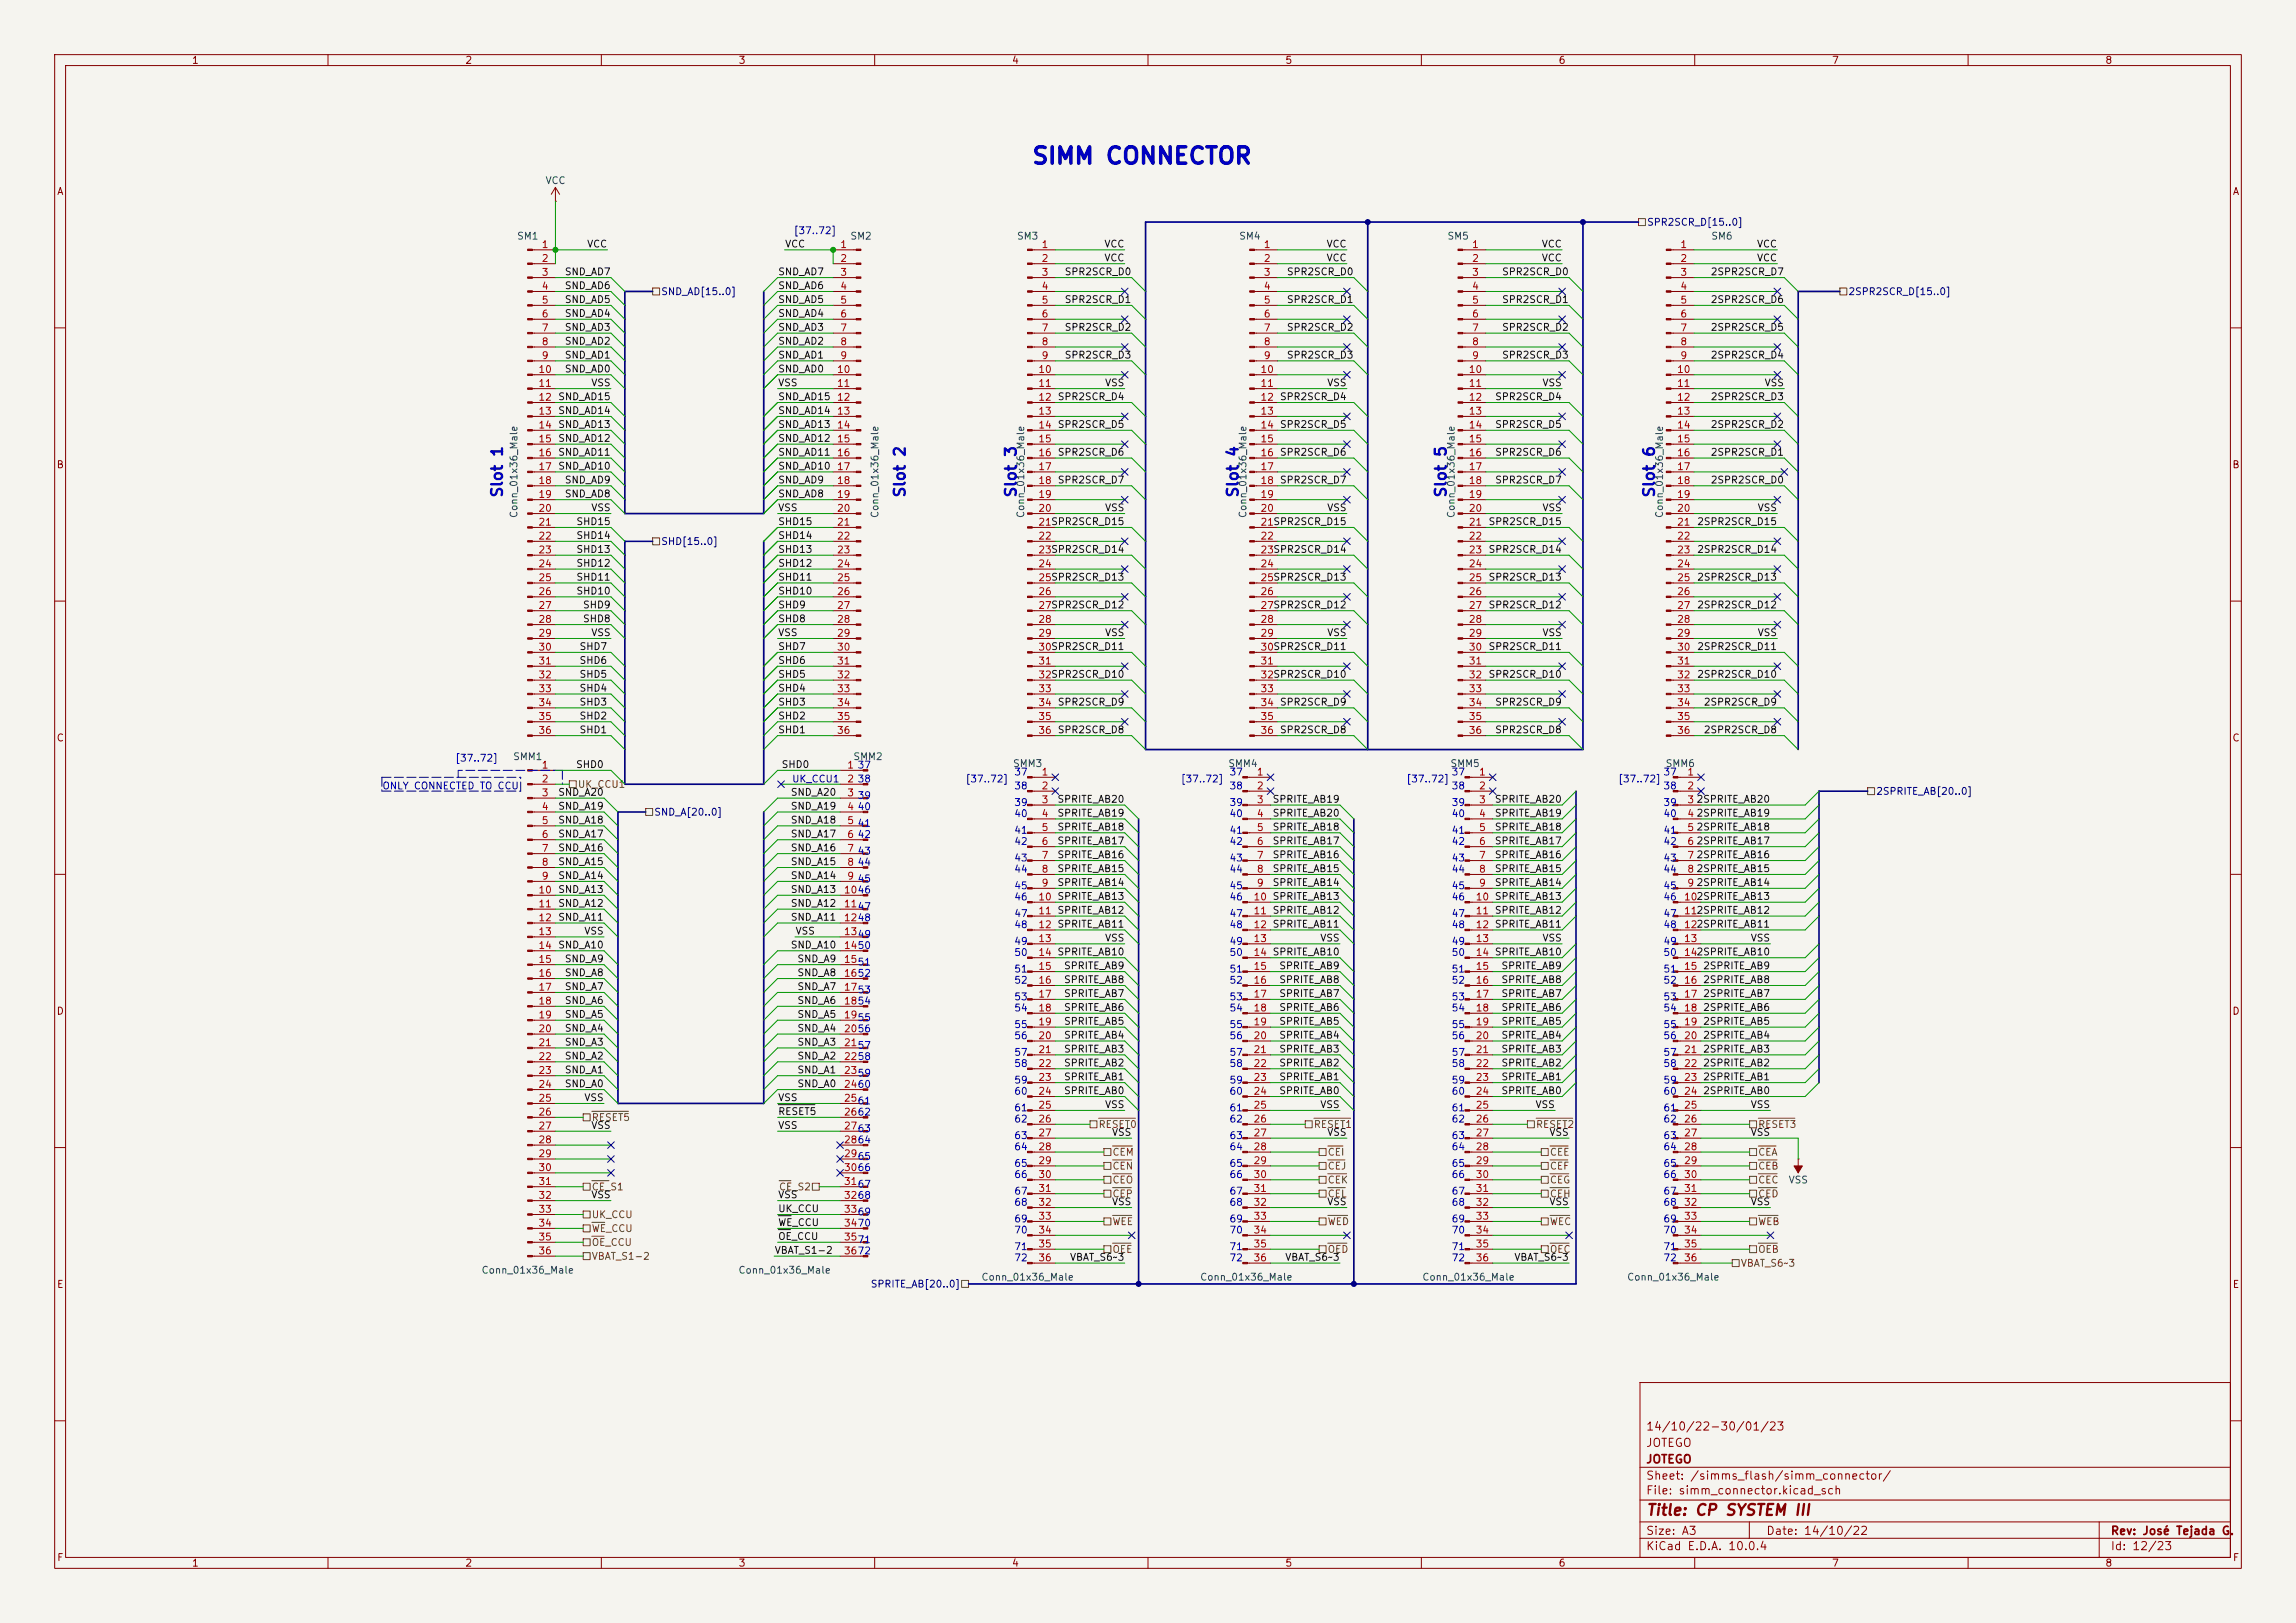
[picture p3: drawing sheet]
<svg xmlns="http://www.w3.org/2000/svg" width="420mm" height="297mm" viewBox="0 0 420 297" stroke-linecap="round" stroke-linejoin="round" font-family="sans-serif">
<defs><g id="words">
<text font-size="3" fill="#0000c2" x="188.6" y="30.8">SIMM CONNECTOR</text>
<g font-size="2" fill="#0000c2">
<text x="92.4" y="91.2" transform="rotate(-90 92.4 91.2)">Slot 1</text>
<text x="166.1" y="91.2" transform="rotate(-90 166.1 91.2)">Slot 2</text>
<text x="186.4" y="91.2" transform="rotate(-90 186.4 91.2)">Slot 3</text>
<text x="227" y="91.2" transform="rotate(-90 227 91.2)">Slot 4</text>
<text x="265.1" y="91.2" transform="rotate(-90 265.1 91.2)">Slot 5</text>
<text x="303.2" y="91.2" transform="rotate(-90 303.2 91.2)">Slot 6</text>
</g>
<text font-size="2" fill="#840000" x="301" y="277.8">Title: CP SYSTEM III</text>
<g font-size="1.5" fill="#840000">
<text x="301" y="262.1">14/10/22-30/01/23</text>
<text x="301" y="268.1">JOTEGO</text>
<text x="301" y="265.1">JOTEGO</text>
<text x="301" y="273.8">File: simm_connector.kicad_sch</text>
<text x="301" y="271.1">Sheet: /simms_flash/simm_connector/</text>
<text x="301" y="281.2">Size: A3</text>
<text x="323" y="281.2">Date: 14/10/22</text>
<text x="386" y="281.2">Rev: José Tejada G.</text>
<text x="301" y="284">KiCad E.D.A. 10.0.4</text>
<text x="386" y="284">Id: 12/23</text>
</g>
<g font-size="1.3" fill="#840000">
<text x="35" y="12">1</text>
<text x="85" y="12">2</text>
<text x="135" y="12">3</text>
<text x="185" y="12">4</text>
<text x="235" y="12">5</text>
<text x="285" y="12">6</text>
<text x="335" y="12">7</text>
<text x="385" y="12">8</text>
<text x="10.3" y="36">A</text>
<text x="408.3" y="36">A</text>
<text x="10.3" y="86">B</text>
<text x="408.2" y="86">B</text>
<text x="10.3" y="136">C</text>
<text x="408.2" y="136">C</text>
<text x="10.3" y="186">D</text>
<text x="408.2" y="186">D</text>
<text x="10.3" y="236">E</text>
<text x="408.3" y="236">E</text>
<text x="10.3" y="286">F</text>
<text x="35" y="287">1</text>
<text x="85" y="287">2</text>
<text x="135" y="287">3</text>
<text x="185" y="287">4</text>
<text x="235" y="287">5</text>
<text x="285" y="287">6</text>
<text x="335" y="287">7</text>
<text x="385" y="287">8</text>
<text x="408.3" y="286">F</text>
</g>
<g font-size="1.3" fill="#006464">
<text x="99.7" y="34">VCC</text>
<text x="94.5" y="44.2">SM1</text>
<text x="155.4" y="44.2">SM2</text>
<text x="185.9" y="44.2">SM3</text>
<text x="226.6" y="44.2">SM4</text>
<text x="264.7" y="44.2">SM5</text>
<text x="312.9" y="44.2">SM6</text>
<text x="95" y="94.9" transform="rotate(-90 95 94.9)">Conn_01x36_Male</text>
<text x="161" y="94.9" transform="rotate(-90 161 94.9)">Conn_01x36_Male</text>
<text x="187.7" y="94.9" transform="rotate(-90 187.7 94.9)">Conn_01x36_Male</text>
<text x="228.3" y="94.9" transform="rotate(-90 228.3 94.9)">Conn_01x36_Male</text>
<text x="266.4" y="94.9" transform="rotate(-90 266.4 94.9)">Conn_01x36_Male</text>
<text x="304.5" y="94.9" transform="rotate(-90 304.5 94.9)">Conn_01x36_Male</text>
<text x="93.8" y="139.4">SMM1</text>
<text x="156" y="139.4">SMM2</text>
<text x="185.2" y="140.7">SMM3</text>
<text x="224.6" y="140.7">SMM4</text>
<text x="265.2" y="140.7">SMM5</text>
<text x="304.6" y="140.7">SMM6</text>
<text x="327.1" y="216.9">VSS</text>
<text x="88" y="233.4">Conn_01x36_Male</text>
<text x="135" y="233.4">Conn_01x36_Male</text>
<text x="179.4" y="234.7">Conn_01x36_Male</text>
<text x="219.4" y="234.7">Conn_01x36_Male</text>
<text x="260.1" y="234.7">Conn_01x36_Male</text>
<text x="297.5" y="234.7">Conn_01x36_Male</text>
</g>
<g font-size="1.3" fill="#000084">
<text x="301.2" y="41.6">SPR2SCR_D[15..0]</text>
<text x="120.8" y="54.3">SND_AD[15..0]</text>
<text x="338" y="54.3">2SPR2SCR_D[15..0]</text>
<text x="120.8" y="100">SHD[15..0]</text>
<text x="119.6" y="149.6">SND_A[20..0]</text>
<text x="343.1" y="145.8">2SPRITE_AB[20..0]</text>
<text x="159.2" y="235.9">SPRITE_AB[20..0]</text>
</g>
<g font-size="1.3" fill="#a90000">
<text x="99" y="45.7">1</text>
<text x="153.6" y="45.7">1</text>
<text x="190.4" y="45.7">1</text>
<text x="231.1" y="45.7">1</text>
<text x="269.2" y="45.7">1</text>
<text x="307.3" y="45.7">1</text>
<text x="99" y="48.2">2</text>
<text x="99" y="50.8">3</text>
<text x="99" y="53.3">4</text>
<text x="153.6" y="48.2">2</text>
<text x="153.6" y="50.8">3</text>
<text x="153.6" y="53.3">4</text>
<text x="190.4" y="48.2">2</text>
<text x="190.4" y="50.8">3</text>
<text x="190.4" y="53.3">4</text>
<text x="231.1" y="48.2">2</text>
<text x="231.1" y="50.8">3</text>
<text x="231.1" y="53.3">4</text>
<text x="269.2" y="48.2">2</text>
<text x="269.2" y="50.8">3</text>
<text x="269.2" y="53.3">4</text>
<text x="307.3" y="48.2">2</text>
<text x="307.3" y="50.8">3</text>
<text x="307.3" y="53.3">4</text>
<text x="99" y="55.9">5</text>
<text x="99" y="58.4">6</text>
<text x="153.6" y="55.9">5</text>
<text x="153.6" y="58.4">6</text>
<text x="190.4" y="55.9">5</text>
<text x="190.4" y="58.4">6</text>
<text x="231.1" y="55.9">5</text>
<text x="231.1" y="58.4">6</text>
<text x="269.2" y="55.9">5</text>
<text x="269.2" y="58.4">6</text>
<text x="307.3" y="55.9">5</text>
<text x="307.3" y="58.4">6</text>
<text x="99" y="60.9">7</text>
<text x="99" y="63.5">8</text>
<text x="153.6" y="60.9">7</text>
<text x="153.6" y="63.5">8</text>
<text x="190.4" y="60.9">7</text>
<text x="190.4" y="63.5">8</text>
<text x="231.1" y="60.9">7</text>
<text x="231.1" y="63.5">8</text>
<text x="269.2" y="60.9">7</text>
<text x="269.2" y="63.5">8</text>
<text x="307.3" y="60.9">7</text>
<text x="307.3" y="63.5">8</text>
<text x="98.4" y="68.6">10</text>
<text x="98.4" y="71.1">11</text>
<text x="99" y="66">9</text>
<text x="153" y="68.6">10</text>
<text x="153" y="71.1">11</text>
<text x="153.6" y="66">9</text>
<text x="189.8" y="68.6">10</text>
<text x="189.8" y="71.1">11</text>
<text x="190.4" y="66">9</text>
<text x="230.5" y="68.6">10</text>
<text x="230.5" y="71.1">11</text>
<text x="231.1" y="66">9</text>
<text x="268.6" y="68.6">10</text>
<text x="268.6" y="71.1">11</text>
<text x="269.2" y="66">9</text>
<text x="306.7" y="68.6">10</text>
<text x="306.7" y="71.1">11</text>
<text x="307.3" y="66">9</text>
<text x="98.4" y="73.6">12</text>
<text x="98.4" y="76.2">13</text>
<text x="153" y="73.6">12</text>
<text x="153" y="76.2">13</text>
<text x="189.8" y="73.6">12</text>
<text x="189.8" y="76.2">13</text>
<text x="230.5" y="73.6">12</text>
<text x="230.5" y="76.2">13</text>
<text x="268.6" y="73.6">12</text>
<text x="268.6" y="76.2">13</text>
<text x="306.7" y="73.6">12</text>
<text x="306.7" y="76.2">13</text>
<text x="98.4" y="78.7">14</text>
<text x="98.4" y="81.3">15</text>
<text x="98.4" y="83.8">16</text>
<text x="153" y="78.7">14</text>
<text x="153" y="81.3">15</text>
<text x="153" y="83.8">16</text>
<text x="189.8" y="78.7">14</text>
<text x="189.8" y="81.3">15</text>
<text x="189.8" y="83.8">16</text>
<text x="230.5" y="78.7">14</text>
<text x="230.5" y="81.3">15</text>
<text x="230.5" y="83.8">16</text>
<text x="268.6" y="78.7">14</text>
<text x="268.6" y="81.3">15</text>
<text x="268.6" y="83.8">16</text>
<text x="306.7" y="78.7">14</text>
<text x="306.7" y="81.3">15</text>
<text x="306.7" y="83.8">16</text>
<text x="98.4" y="86.3">17</text>
<text x="98.4" y="88.9">18</text>
<text x="153" y="86.3">17</text>
<text x="153" y="88.9">18</text>
<text x="189.8" y="86.3">17</text>
<text x="189.8" y="88.9">18</text>
<text x="230.5" y="86.3">17</text>
<text x="230.5" y="88.9">18</text>
<text x="268.6" y="86.3">17</text>
<text x="268.6" y="88.9">18</text>
<text x="306.7" y="86.3">17</text>
<text x="306.7" y="88.9">18</text>
<text x="98.4" y="91.4">19</text>
<text x="98.4" y="94">20</text>
<text x="153" y="91.4">19</text>
<text x="153" y="94">20</text>
<text x="189.8" y="91.4">19</text>
<text x="189.8" y="94">20</text>
<text x="230.5" y="91.4">19</text>
<text x="230.5" y="94">20</text>
<text x="268.6" y="91.4">19</text>
<text x="268.6" y="94">20</text>
<text x="306.7" y="91.4">19</text>
<text x="306.7" y="94">20</text>
<text x="98.4" y="96.5">21</text>
<text x="98.4" y="99">22</text>
<text x="98.4" y="101.6">23</text>
<text x="153" y="96.5">21</text>
<text x="153" y="99">22</text>
<text x="153" y="101.6">23</text>
<text x="189.8" y="96.5">21SPR2SCR_D15</text>
<text x="189.8" y="99">22</text>
<text x="189.8" y="101.6">23SPR2SCR_D14</text>
<text x="230.5" y="96.5">21SPR2SCR_D15</text>
<text x="230.5" y="99">22</text>
<text x="230.5" y="101.6">23SPR2SCR_D14</text>
<text x="268.6" y="96.5">21</text>
<text x="268.6" y="99">22</text>
<text x="268.6" y="101.6">23</text>
<text x="306.7" y="96.5">21</text>
<text x="306.7" y="99">22</text>
<text x="306.7" y="101.6">23</text>
<text x="98.4" y="104.1">24</text>
<text x="98.4" y="106.7">25</text>
<text x="153" y="104.1">24</text>
<text x="153" y="106.7">25</text>
<text x="189.8" y="104.1">24</text>
<text x="189.8" y="106.7">25SPR2SCR_D13</text>
<text x="230.5" y="104.1">24</text>
<text x="230.5" y="106.7">25SPR2SCR_D13</text>
<text x="268.6" y="104.1">24</text>
<text x="268.6" y="106.7">25</text>
<text x="306.7" y="104.1">24</text>
<text x="306.7" y="106.7">25</text>
<text x="98.4" y="109.2">26</text>
<text x="98.4" y="111.7">27</text>
<text x="153" y="109.2">26</text>
<text x="153" y="111.7">27</text>
<text x="189.8" y="109.2">26</text>
<text x="189.8" y="111.7">27SPR2SCR_D12</text>
<text x="230.5" y="109.2">26</text>
<text x="230.5" y="111.7">27SPR2SCR_D12</text>
<text x="268.6" y="109.2">26</text>
<text x="268.6" y="111.7">27</text>
<text x="306.7" y="109.2">26</text>
<text x="306.7" y="111.7">27</text>
<text x="98.4" y="114.3">28</text>
<text x="98.4" y="116.8">29</text>
<text x="98.4" y="119.4">30</text>
<text x="153" y="114.3">28</text>
<text x="153" y="116.8">29</text>
<text x="153" y="119.4">30</text>
<text x="189.8" y="114.3">28</text>
<text x="189.8" y="116.8">29</text>
<text x="189.8" y="119.4">30SPR2SCR_D11</text>
<text x="230.5" y="114.3">28</text>
<text x="230.5" y="116.8">29</text>
<text x="230.5" y="119.4">30SPR2SCR_D11</text>
<text x="268.6" y="114.3">28</text>
<text x="268.6" y="116.8">29</text>
<text x="268.6" y="119.4">30</text>
<text x="306.7" y="114.3">28</text>
<text x="306.7" y="116.8">29</text>
<text x="306.7" y="119.4">30</text>
<text x="98.4" y="121.9">31</text>
<text x="98.4" y="124.4">32</text>
<text x="153" y="121.9">31</text>
<text x="153" y="124.4">32</text>
<text x="189.8" y="121.9">31</text>
<text x="189.8" y="124.4">32SPR2SCR_D10</text>
<text x="230.5" y="121.9">31</text>
<text x="230.5" y="124.4">32SPR2SCR_D10</text>
<text x="268.6" y="121.9">31</text>
<text x="268.6" y="124.4">32</text>
<text x="306.7" y="121.9">31</text>
<text x="306.7" y="124.4">32</text>
<text x="98.4" y="127">33</text>
<text x="98.4" y="129.5">34</text>
<text x="153" y="127">33</text>
<text x="153" y="129.5">34</text>
<text x="189.8" y="127">33</text>
<text x="189.8" y="129.5">34</text>
<text x="230.5" y="127">33</text>
<text x="230.5" y="129.5">34</text>
<text x="268.6" y="127">33</text>
<text x="268.6" y="129.5">34</text>
<text x="306.7" y="127">33</text>
<text x="306.7" y="129.5">34</text>
<text x="98.4" y="132.1">35</text>
<text x="98.4" y="134.6">36</text>
<text x="153" y="132.1">35</text>
<text x="153" y="134.6">36</text>
<text x="189.8" y="132.1">35</text>
<text x="189.8" y="134.6">36</text>
<text x="230.5" y="132.1">35</text>
<text x="230.5" y="134.6">36</text>
<text x="268.6" y="132.1">35</text>
<text x="268.6" y="134.6">36</text>
<text x="306.7" y="132.1">35</text>
<text x="306.7" y="134.6">36</text>
<text x="99" y="140.9">1</text>
<text x="99" y="143.5">2</text>
<text x="154.9" y="140.9">1</text>
<text x="154.9" y="143.5">2</text>
<text x="190.4" y="142.2">1</text>
<text x="229.8" y="142.2">1</text>
<text x="270.4" y="142.2">1</text>
<text x="308.5" y="142.2">1</text>
<text x="99" y="146">3</text>
<text x="99" y="148.6">4</text>
<text x="154.9" y="146">3</text>
<text x="154.9" y="148.6">4</text>
<text x="190.4" y="144.8">2</text>
<text x="190.4" y="147.3">3</text>
<text x="190.4" y="149.8">4</text>
<text x="229.8" y="144.8">2</text>
<text x="229.8" y="147.3">3</text>
<text x="229.8" y="149.8">4</text>
<text x="270.4" y="144.8">2</text>
<text x="270.4" y="147.3">3</text>
<text x="270.4" y="149.8">4</text>
<text x="308.5" y="144.8">2</text>
<text x="308.5" y="147.3">3</text>
<text x="308.5" y="149.8">4</text>
<text x="99" y="151.1">5</text>
<text x="99" y="153.6">6</text>
<text x="154.9" y="151.1">5</text>
<text x="154.9" y="153.6">6</text>
<text x="190.4" y="152.4">5</text>
<text x="190.4" y="154.9">6</text>
<text x="229.8" y="152.4">5</text>
<text x="229.8" y="154.9">6</text>
<text x="270.4" y="152.4">5</text>
<text x="270.4" y="154.9">6</text>
<text x="308.5" y="152.4">5</text>
<text x="308.5" y="154.9">6</text>
<text x="99" y="156.2">7</text>
<text x="99" y="158.7">8</text>
<text x="99" y="161.3">9</text>
<text x="154.9" y="156.2">7</text>
<text x="154.9" y="158.7">8</text>
<text x="154.9" y="161.3">9</text>
<text x="190.4" y="157.5">7</text>
<text x="190.4" y="160">8</text>
<text x="229.8" y="157.5">7</text>
<text x="229.8" y="160">8</text>
<text x="270.4" y="157.5">7</text>
<text x="270.4" y="160">8</text>
<text x="308.5" y="157.5">7</text>
<text x="308.5" y="160">8</text>
<text x="98.4" y="163.8">10</text>
<text x="98.4" y="166.3">11</text>
<text x="154.3" y="163.8">1046</text>
<text x="154.3" y="166.3">11</text>
<text x="189.8" y="165.1">10 SPRITE_AB13</text>
<text x="189.8" y="167.6">11 SPRITE_AB12</text>
<text x="190.4" y="162.5">9</text>
<text x="229.2" y="165.1">10 SPRITE_AB13</text>
<text x="229.2" y="167.6">11 SPRITE_AB12</text>
<text x="229.8" y="162.5">9</text>
<text x="269.8" y="165.1">10 SPRITE_AB13</text>
<text x="269.8" y="167.6">11 SPRITE_AB12</text>
<text x="270.4" y="162.5">9</text>
<text x="307.9" y="165.1">102SPRITE_AB13</text>
<text x="307.9" y="167.6">112SPRITE_AB12</text>
<text x="308.5" y="162.5">9</text>
<text x="98.4" y="168.9">12</text>
<text x="98.4" y="171.4">13</text>
<text x="98.4" y="174">14</text>
<text x="154.3" y="168.9">1248</text>
<text x="154.3" y="171.4">13</text>
<text x="154.3" y="174">1450</text>
<text x="189.8" y="170.2">12 SPRITE_AB11</text>
<text x="189.8" y="172.7">13</text>
<text x="229.2" y="170.2">12 SPRITE_AB11</text>
<text x="229.2" y="172.7">13</text>
<text x="269.8" y="170.2">12 SPRITE_AB11</text>
<text x="269.8" y="172.7">13</text>
<text x="307.9" y="170.2">122SPRITE_AB11</text>
<text x="307.9" y="172.7">13</text>
<text x="98.4" y="176.5">15</text>
<text x="98.4" y="179">16</text>
<text x="154.3" y="176.5">15</text>
<text x="154.3" y="179">1652</text>
<text x="189.8" y="175.2">14 SPRITE_AB10</text>
<text x="189.8" y="177.8">15</text>
<text x="229.2" y="175.2">14 SPRITE_AB10</text>
<text x="229.2" y="177.8">15</text>
<text x="269.8" y="175.2">14 SPRITE_AB10</text>
<text x="269.8" y="177.8">15</text>
<text x="307.9" y="175.2">142SPRITE_AB10</text>
<text x="307.9" y="177.8">15</text>
<text x="98.4" y="181.6">17</text>
<text x="98.4" y="184.1">18</text>
<text x="154.3" y="181.6">17</text>
<text x="154.3" y="184.1">1854</text>
<text x="189.8" y="180.3">16</text>
<text x="189.8" y="182.9">17</text>
<text x="189.8" y="185.4">18</text>
<text x="229.2" y="180.3">16</text>
<text x="229.2" y="182.9">17</text>
<text x="229.2" y="185.4">18</text>
<text x="269.8" y="180.3">16</text>
<text x="269.8" y="182.9">17</text>
<text x="269.8" y="185.4">18</text>
<text x="307.9" y="180.3">16</text>
<text x="307.9" y="182.9">17</text>
<text x="307.9" y="185.4">18</text>
<text x="98.4" y="186.7">19</text>
<text x="98.4" y="189.2">20</text>
<text x="98.4" y="191.7">21</text>
<text x="154.3" y="186.7">19</text>
<text x="154.3" y="189.2">2056</text>
<text x="154.3" y="191.7">21</text>
<text x="189.8" y="187.9">19</text>
<text x="189.8" y="190.5">20</text>
<text x="229.2" y="187.9">19</text>
<text x="229.2" y="190.5">20</text>
<text x="269.8" y="187.9">19</text>
<text x="269.8" y="190.5">20</text>
<text x="307.9" y="187.9">19</text>
<text x="307.9" y="190.5">20</text>
<text x="98.4" y="194.3">22</text>
<text x="98.4" y="196.8">23</text>
<text x="154.3" y="194.3">2258</text>
<text x="154.3" y="196.8">23</text>
<text x="189.8" y="193">21</text>
<text x="189.8" y="195.6">22</text>
<text x="229.2" y="193">21</text>
<text x="229.2" y="195.6">22</text>
<text x="269.8" y="193">21</text>
<text x="269.8" y="195.6">22</text>
<text x="307.9" y="193">21</text>
<text x="307.9" y="195.6">22</text>
<text x="98.4" y="199.4">24</text>
<text x="98.4" y="201.9">25</text>
<text x="154.3" y="199.4">2460</text>
<text x="154.3" y="201.9">25</text>
<text x="189.8" y="198.1">23</text>
<text x="189.8" y="200.6">24</text>
<text x="189.8" y="203.2">25</text>
<text x="229.2" y="198.1">23</text>
<text x="229.2" y="200.6">24</text>
<text x="229.2" y="203.2">25</text>
<text x="269.8" y="198.1">23</text>
<text x="269.8" y="200.6">24</text>
<text x="269.8" y="203.2">25</text>
<text x="307.9" y="198.1">23</text>
<text x="307.9" y="200.6">24</text>
<text x="307.9" y="203.2">25</text>
<text x="98.4" y="204.4">26</text>
<text x="98.4" y="207">27</text>
<text x="98.4" y="209.5">28</text>
<text x="154.3" y="204.4">2662</text>
<text x="154.3" y="207">27</text>
<text x="154.3" y="209.5">2864</text>
<text x="189.8" y="205.7">26</text>
<text x="189.8" y="208.3">27</text>
<text x="229.2" y="205.7">26</text>
<text x="229.2" y="208.3">27</text>
<text x="269.8" y="205.7">26</text>
<text x="269.8" y="208.3">27</text>
<text x="307.9" y="205.7">26</text>
<text x="307.9" y="208.3">27</text>
<text x="98.4" y="212.1">29</text>
<text x="98.4" y="214.6">30</text>
<text x="154.3" y="212.1">29</text>
<text x="154.3" y="214.6">3066</text>
<text x="189.8" y="210.8">28</text>
<text x="189.8" y="213.3">29</text>
<text x="189.8" y="215.9">30</text>
<text x="229.2" y="210.8">28</text>
<text x="229.2" y="213.3">29</text>
<text x="229.2" y="215.9">30</text>
<text x="269.8" y="210.8">28</text>
<text x="269.8" y="213.3">29</text>
<text x="269.8" y="215.9">30</text>
<text x="307.9" y="210.8">28</text>
<text x="307.9" y="213.3">29</text>
<text x="307.9" y="215.9">30</text>
<text x="98.4" y="217.1">31</text>
<text x="98.4" y="219.7">32</text>
<text x="154.3" y="217.1">31</text>
<text x="154.3" y="219.7">3268</text>
<text x="189.8" y="218.4">31</text>
<text x="189.8" y="221">32</text>
<text x="229.2" y="218.4">31</text>
<text x="229.2" y="221">32</text>
<text x="269.8" y="218.4">31</text>
<text x="269.8" y="221">32</text>
<text x="307.9" y="218.4">31</text>
<text x="307.9" y="221">32</text>
<text x="98.4" y="222.2">33</text>
<text x="98.4" y="224.8">34</text>
<text x="98.4" y="227.3">35</text>
<text x="154.3" y="222.2">33</text>
<text x="154.3" y="224.8">3470</text>
<text x="154.3" y="227.3">35</text>
<text x="189.8" y="223.5">33</text>
<text x="189.8" y="226">34</text>
<text x="229.2" y="223.5">33</text>
<text x="229.2" y="226">34</text>
<text x="269.8" y="223.5">33</text>
<text x="269.8" y="226">34</text>
<text x="307.9" y="223.5">33</text>
<text x="307.9" y="226">34</text>
<text x="98.4" y="229.8">36</text>
<text x="154.3" y="229.8">3672</text>
<text x="189.8" y="228.6">35</text>
<text x="189.8" y="231.1">36</text>
<text x="229.2" y="228.6">35</text>
<text x="229.2" y="231.1">36</text>
<text x="269.8" y="228.6">35</text>
<text x="269.8" y="231.1">36</text>
<text x="307.9" y="228.6">35</text>
<text x="307.9" y="231.1">36</text>
</g>
<g font-size="1.3" fill="#0f0f0f">
<text x="107.3" y="45.6">VCC</text>
<text x="143.5" y="45.6">VCC</text>
<text x="201.9" y="45.6">VCC</text>
<text x="242.5" y="45.6">VCC</text>
<text x="281.9" y="45.6">VCC</text>
<text x="321.3" y="45.6">VCC</text>
<text x="103.2" y="53.2">SND_AD6</text>
<text x="103.2" y="50.7">SND_AD7</text>
<text x="142.2" y="53.2">SND_AD6</text>
<text x="142.2" y="50.7">SND_AD7</text>
<text x="194.7" y="50.7">SPR2SCR_D0</text>
<text x="201.9" y="48.1">VCC</text>
<text x="235.3" y="50.7">SPR2SCR_D0</text>
<text x="242.5" y="48.1">VCC</text>
<text x="274.7" y="50.7">SPR2SCR_D0</text>
<text x="281.9" y="48.1">VCC</text>
<text x="312.8" y="50.7">2SPR2SCR_D7</text>
<text x="321.3" y="48.1">VCC</text>
<text x="103.2" y="58.3">SND_AD4</text>
<text x="103.2" y="55.8">SND_AD5</text>
<text x="142.2" y="55.8">SND_AD5</text>
<text x="142.2" y="58.3">SND_AD4</text>
<text x="194.7" y="55.8">SPR2SCR_D1</text>
<text x="235.3" y="55.8">SPR2SCR_D1</text>
<text x="274.7" y="55.8">SPR2SCR_D1</text>
<text x="312.8" y="55.8">2SPR2SCR_D6</text>
<text x="103.2" y="60.8">SND_AD3</text>
<text x="103.2" y="63.4">SND_AD2</text>
<text x="103.2" y="65.9">SND_AD1</text>
<text x="142.2" y="60.8">SND_AD3</text>
<text x="142.2" y="65.9">SND_AD1</text>
<text x="142.2" y="63.4">SND_AD2</text>
<text x="194.7" y="60.8">SPR2SCR_D2</text>
<text x="194.7" y="65.9">SPR2SCR_D3</text>
<text x="235.3" y="60.8">SPR2SCR_D2</text>
<text x="235.3" y="65.9">SPR2SCR_D3</text>
<text x="274.7" y="65.9">SPR2SCR_D3</text>
<text x="274.7" y="60.8">SPR2SCR_D2</text>
<text x="312.8" y="60.8">2SPR2SCR_D5</text>
<text x="312.8" y="65.9">2SPR2SCR_D4</text>
<text x="103.2" y="68.5">SND_AD0</text>
<text x="108" y="71">VSS</text>
<text x="142.2" y="71">VSS</text>
<text x="142.2" y="68.5">SND_AD0</text>
<text x="202" y="71">VSS</text>
<text x="242.7" y="71">VSS</text>
<text x="282" y="71">VSS</text>
<text x="322.7" y="71">VSS</text>
<text x="102" y="73.5">SND_AD15</text>
<text x="102" y="76.1">SND_AD14</text>
<text x="142.2" y="73.5">SND_AD15</text>
<text x="142.2" y="76.1">SND_AD14</text>
<text x="193.4" y="73.5">SPR2SCR_D4</text>
<text x="234" y="73.5">SPR2SCR_D4</text>
<text x="273.4" y="73.5">SPR2SCR_D4</text>
<text x="312.8" y="73.5">2SPR2SCR_D3</text>
<text x="102" y="83.7">SND_AD11</text>
<text x="102" y="78.6">SND_AD13</text>
<text x="102" y="81.2">SND_AD12</text>
<text x="142.2" y="81.2">SND_AD12</text>
<text x="142.2" y="78.6">SND_AD13</text>
<text x="142.2" y="83.7">SND_AD11</text>
<text x="193.4" y="78.6">SPR2SCR_D5</text>
<text x="193.4" y="83.7">SPR2SCR_D6</text>
<text x="234" y="83.7">SPR2SCR_D6</text>
<text x="234" y="78.6">SPR2SCR_D5</text>
<text x="273.4" y="83.7">SPR2SCR_D6</text>
<text x="273.4" y="78.6">SPR2SCR_D5</text>
<text x="312.8" y="83.7">2SPR2SCR_D1</text>
<text x="312.8" y="78.6">2SPR2SCR_D2</text>
<text x="102" y="86.2">SND_AD10</text>
<text x="103.2" y="88.8">SND_AD9</text>
<text x="142.2" y="88.8">SND_AD9</text>
<text x="142.2" y="86.2">SND_AD10</text>
<text x="193.4" y="88.8">SPR2SCR_D7</text>
<text x="234" y="88.8">SPR2SCR_D7</text>
<text x="273.4" y="88.8">SPR2SCR_D7</text>
<text x="312.8" y="88.8">2SPR2SCR_D0</text>
<text x="103.2" y="91.3">SND_AD8</text>
<text x="108" y="93.9">VSS</text>
<text x="142.2" y="93.9">VSS</text>
<text x="142.2" y="91.3">SND_AD8</text>
<text x="202" y="93.9">VSS</text>
<text x="242.7" y="93.9">VSS</text>
<text x="282" y="93.9">VSS</text>
<text x="321.4" y="93.9">VSS</text>
<text x="105.3" y="98.9">SHD14</text>
<text x="105.3" y="96.4">SHD15</text>
<text x="105.3" y="101.5">SHD13</text>
<text x="142.2" y="96.4">SHD15</text>
<text x="142.2" y="98.9">SHD14</text>
<text x="142.2" y="101.5">SHD13</text>
<text x="272.2" y="101.5">SPR2SCR_D14</text>
<text x="272.2" y="96.4">SPR2SCR_D15</text>
<text x="310.3" y="96.4">2SPR2SCR_D15</text>
<text x="310.3" y="101.5">2SPR2SCR_D14</text>
<text x="105.3" y="104">SHD12</text>
<text x="105.3" y="106.6">SHD11</text>
<text x="142.2" y="104">SHD12</text>
<text x="142.2" y="106.6">SHD11</text>
<text x="272.2" y="106.6">SPR2SCR_D13</text>
<text x="310.3" y="106.6">2SPR2SCR_D13</text>
<text x="105.3" y="109.1">SHD10</text>
<text x="106.5" y="111.6">SHD9</text>
<text x="142.2" y="109.1">SHD10</text>
<text x="142.2" y="111.6">SHD9</text>
<text x="272.2" y="111.6">SPR2SCR_D12</text>
<text x="310.3" y="111.6">2SPR2SCR_D12</text>
<text x="105.9" y="119.3">SHD7</text>
<text x="106.5" y="114.2">SHD8</text>
<text x="108" y="116.7">VSS</text>
<text x="142.2" y="119.3">SHD7</text>
<text x="142.2" y="116.7">VSS</text>
<text x="142.2" y="114.2">SHD8</text>
<text x="202" y="116.7">VSS</text>
<text x="242.7" y="116.7">VSS</text>
<text x="272.2" y="119.3">SPR2SCR_D11</text>
<text x="282" y="116.7">VSS</text>
<text x="310.3" y="119.3">2SPR2SCR_D11</text>
<text x="321.4" y="116.7">VSS</text>
<text x="105.9" y="121.8">SHD6</text>
<text x="105.9" y="124.3">SHD5</text>
<text x="142.2" y="124.3">SHD5</text>
<text x="142.2" y="121.8">SHD6</text>
<text x="272.2" y="124.3">SPR2SCR_D10</text>
<text x="310.3" y="124.3">2SPR2SCR_D10</text>
<text x="105.9" y="132">SHD2</text>
<text x="105.9" y="126.9">SHD4</text>
<text x="105.9" y="129.4">SHD3</text>
<text x="142.2" y="132">SHD2</text>
<text x="142.2" y="126.9">SHD4</text>
<text x="142.2" y="129.4">SHD3</text>
<text x="193.4" y="129.4">SPR2SCR_D9</text>
<text x="234" y="129.4">SPR2SCR_D9</text>
<text x="273.4" y="129.4">SPR2SCR_D9</text>
<text x="311.6" y="129.4">2SPR2SCR_D9</text>
<text x="105.9" y="134.5">SHD1</text>
<text x="142.2" y="134.5">SHD1</text>
<text x="193.4" y="134.5">SPR2SCR_D8</text>
<text x="234" y="134.5">SPR2SCR_D8</text>
<text x="273.4" y="134.5">SPR2SCR_D8</text>
<text x="311.6" y="134.5">2SPR2SCR_D8</text>
<text x="105.3" y="140.8">SHD0</text>
<text x="142.9" y="140.8">SHD0</text>
<text x="102" y="145.9">SND_A20</text>
<text x="102" y="148.5">SND_A19</text>
<text x="144.5" y="145.9">SND_A20</text>
<text x="144.5" y="148.5">SND_A19</text>
<text x="193.3" y="149.7">SPRITE_AB19</text>
<text x="193.3" y="147.2">SPRITE_AB20</text>
<text x="232.7" y="149.7">SPRITE_AB20</text>
<text x="232.7" y="147.2">SPRITE_AB19</text>
<text x="273.3" y="149.7">SPRITE_AB19</text>
<text x="273.3" y="147.2">SPRITE_AB20</text>
<text x="310.2" y="149.7">2SPRITE_AB19</text>
<text x="310.2" y="147.2">2SPRITE_AB20</text>
<text x="102" y="153.5">SND_A17</text>
<text x="102" y="151">SND_A18</text>
<text x="144.5" y="153.5">SND_A17</text>
<text x="144.5" y="151">SND_A18</text>
<text x="193.3" y="154.8">SPRITE_AB17</text>
<text x="193.3" y="152.3">SPRITE_AB18</text>
<text x="232.7" y="152.3">SPRITE_AB18</text>
<text x="232.7" y="154.8">SPRITE_AB17</text>
<text x="273.3" y="152.3">SPRITE_AB18</text>
<text x="273.3" y="154.8">SPRITE_AB17</text>
<text x="310.2" y="152.3">2SPRITE_AB18</text>
<text x="310.2" y="154.8">2SPRITE_AB17</text>
<text x="102" y="156.1">SND_A16</text>
<text x="102" y="158.6">SND_A15</text>
<text x="102" y="161.2">SND_A14</text>
<text x="144.5" y="161.2">SND_A14</text>
<text x="144.5" y="156.1">SND_A16</text>
<text x="144.5" y="158.6">SND_A15</text>
<text x="193.3" y="157.4">SPRITE_AB16</text>
<text x="193.3" y="159.9">SPRITE_AB15</text>
<text x="232.7" y="159.9">SPRITE_AB15</text>
<text x="232.7" y="157.4">SPRITE_AB16</text>
<text x="273.3" y="159.9">SPRITE_AB15</text>
<text x="273.3" y="157.4">SPRITE_AB16</text>
<text x="310.2" y="159.9">2SPRITE_AB15</text>
<text x="310.2" y="157.4">2SPRITE_AB16</text>
<text x="102" y="166.2">SND_A12</text>
<text x="102" y="163.7">SND_A13</text>
<text x="144.5" y="163.7">SND_A13</text>
<text x="144.5" y="166.2">SND_A12</text>
<text x="193.3" y="162.4">SPRITE_AB14</text>
<text x="232.7" y="162.4">SPRITE_AB14</text>
<text x="273.3" y="162.4">SPRITE_AB14</text>
<text x="310.2" y="162.4">2SPRITE_AB14</text>
<text x="102" y="168.8">SND_A11</text>
<text x="102" y="173.9">SND_A10</text>
<text x="106.8" y="171.3">VSS</text>
<text x="144.5" y="168.8">SND_A11</text>
<text x="144.5" y="173.9">SND_A10</text>
<text x="145.4" y="171.3">VSS</text>
<text x="202" y="172.6">VSS</text>
<text x="241.4" y="172.6">VSS</text>
<text x="282" y="172.6">VSS</text>
<text x="320.1" y="172.6">VSS</text>
<text x="103.2" y="176.4">SND_A9</text>
<text x="103.2" y="178.9">SND_A8</text>
<text x="145.8" y="176.4">SND_A9</text>
<text x="145.8" y="178.9">SND_A8</text>
<text x="194.5" y="177.7">SPRITE_AB9</text>
<text x="233.9" y="177.7">SPRITE_AB9</text>
<text x="274.5" y="177.7">SPRITE_AB9</text>
<text x="311.4" y="177.7">2SPRITE_AB9</text>
<text x="103.2" y="181.5">SND_A7</text>
<text x="103.2" y="184">SND_A6</text>
<text x="145.8" y="181.5">SND_A7</text>
<text x="145.8" y="184">SND_A6</text>
<text x="194.5" y="182.8">SPRITE_AB7</text>
<text x="194.5" y="180.2">SPRITE_AB8</text>
<text x="194.5" y="185.3">SPRITE_AB6</text>
<text x="233.9" y="182.8">SPRITE_AB7</text>
<text x="233.9" y="180.2">SPRITE_AB8</text>
<text x="233.9" y="185.3">SPRITE_AB6</text>
<text x="274.5" y="182.8">SPRITE_AB7</text>
<text x="274.5" y="185.3">SPRITE_AB6</text>
<text x="274.5" y="180.2">SPRITE_AB8</text>
<text x="311.4" y="182.8">2SPRITE_AB7</text>
<text x="311.4" y="180.2">2SPRITE_AB8</text>
<text x="311.4" y="185.3">2SPRITE_AB6</text>
<text x="103.2" y="191.6">SND_A3</text>
<text x="103.2" y="189.1">SND_A4</text>
<text x="103.2" y="186.6">SND_A5</text>
<text x="145.8" y="186.6">SND_A5</text>
<text x="145.8" y="189.1">SND_A4</text>
<text x="145.8" y="191.6">SND_A3</text>
<text x="194.5" y="187.8">SPRITE_AB5</text>
<text x="194.5" y="190.4">SPRITE_AB4</text>
<text x="233.9" y="187.8">SPRITE_AB5</text>
<text x="233.9" y="190.4">SPRITE_AB4</text>
<text x="274.5" y="187.8">SPRITE_AB5</text>
<text x="274.5" y="190.4">SPRITE_AB4</text>
<text x="311.4" y="187.8">2SPRITE_AB5</text>
<text x="311.4" y="190.4">2SPRITE_AB4</text>
<text x="103.2" y="196.7">SND_A1</text>
<text x="103.2" y="194.2">SND_A2</text>
<text x="145.8" y="194.2">SND_A2</text>
<text x="145.8" y="196.7">SND_A1</text>
<text x="194.5" y="192.9">SPRITE_AB3</text>
<text x="194.5" y="198">SPRITE_AB1</text>
<text x="194.5" y="195.5">SPRITE_AB2</text>
<text x="233.9" y="198">SPRITE_AB1</text>
<text x="233.9" y="195.5">SPRITE_AB2</text>
<text x="233.9" y="192.9">SPRITE_AB3</text>
<text x="274.5" y="195.5">SPRITE_AB2</text>
<text x="274.5" y="192.9">SPRITE_AB3</text>
<text x="274.5" y="198">SPRITE_AB1</text>
<text x="311.4" y="195.5">2SPRITE_AB2</text>
<text x="311.4" y="198">2SPRITE_AB1</text>
<text x="311.4" y="192.9">2SPRITE_AB3</text>
<text x="103.2" y="199.3">SND_A0</text>
<text x="106.8" y="201.8">VSS</text>
<text x="142.2" y="201.8">VSS</text>
<text x="145.8" y="199.3">SND_A0</text>
<text x="194.5" y="200.5">SPRITE_AB0</text>
<text x="202" y="203.1">VSS</text>
<text x="233.9" y="200.5">SPRITE_AB0</text>
<text x="241.4" y="203.1">VSS</text>
<text x="274.5" y="200.5">SPRITE_AB0</text>
<text x="280.8" y="203.1">VSS</text>
<text x="311.4" y="200.5">2SPRITE_AB0</text>
<text x="320.1" y="203.1">VSS</text>
<text x="108" y="206.9">VSS</text>
<text x="142.2" y="204.3">RESET5</text>
<text x="142.2" y="206.9">VSS</text>
<text x="203.3" y="208.2">VSS</text>
<text x="242.7" y="208.2">VSS</text>
<text x="283.3" y="208.2">VSS</text>
<text x="320.1" y="208.2">VSS</text>
<text x="108" y="219.6">VSS</text>
<text x="142.2" y="219.6">VSS</text>
<text x="203.3" y="220.9">VSS</text>
<text x="242.7" y="220.9">VSS</text>
<text x="283.3" y="220.9">VSS</text>
<text x="320.1" y="220.9">VSS</text>
<text x="142.2" y="224.7">WE_CCU</text>
<text x="142.2" y="222.1">UK_CCU</text>
<text x="142.2" y="227.2">OE_CCU</text>
<text x="141.6" y="229.7">VBAT_S1-2</text>
<text x="195.6" y="231">VBAT_S6~3</text>
<text x="235" y="231">VBAT_S6~3</text>
<text x="276.9" y="231">VBAT_S6~3</text>
</g>
<g font-size="1.3" fill="#0000c2">
<text x="145.1" y="43.2">[37..72]</text>
<text x="83.2" y="139.7">[37..72]</text>
<text x="144.8" y="143.5">UK_CCU1</text>
<text x="156.8" y="143.5">38</text>
<text x="156.8" y="140.9">37</text>
<text x="176.5" y="143.5">[37..72]</text>
<text x="185.4" y="142.2">37</text>
<text x="215.9" y="143.5">[37..72]</text>
<text x="224.8" y="142.2">37</text>
<text x="257.2" y="143.5">[37..72]</text>
<text x="265.4" y="142.2">37</text>
<text x="295.9" y="143.5">[37..72]</text>
<text x="304.2" y="142.2">37</text>
<text x="69.8" y="144.8">ONLY CONNECTED TO CCU</text>
<text x="156.8" y="146.5">39</text>
<text x="156.8" y="148.6">40</text>
<text x="185.4" y="144.8">38</text>
<text x="185.4" y="147.8">39</text>
<text x="185.4" y="149.8">40</text>
<text x="224.8" y="144.8">38</text>
<text x="224.8" y="147.8">39</text>
<text x="224.8" y="149.8">40</text>
<text x="265.4" y="147.8">39</text>
<text x="265.4" y="149.8">40</text>
<text x="265.4" y="144.8">38</text>
<text x="304.2" y="144.8">38</text>
<text x="304.2" y="147.8">39</text>
<text x="304.2" y="149.8">40</text>
<text x="156.8" y="151.6">41</text>
<text x="156.8" y="153.6">42</text>
<text x="185.4" y="152.9">41</text>
<text x="185.4" y="154.9">42</text>
<text x="224.8" y="152.9">41</text>
<text x="224.8" y="154.9">42</text>
<text x="265.4" y="152.9">41</text>
<text x="265.4" y="154.9">42</text>
<text x="304.2" y="152.9">41</text>
<text x="304.2" y="154.9">42</text>
<text x="156.8" y="161.8">45</text>
<text x="156.8" y="156.7">43</text>
<text x="156.8" y="158.7">44</text>
<text x="185.4" y="158">43</text>
<text x="185.4" y="160">44</text>
<text x="224.8" y="158">43</text>
<text x="224.8" y="160">44</text>
<text x="265.4" y="158">43</text>
<text x="265.4" y="160">44</text>
<text x="304.2" y="158">43</text>
<text x="304.2" y="160">44</text>
<text x="156.8" y="166.8">47</text>
<text x="185.4" y="163">45</text>
<text x="185.4" y="165.1">46</text>
<text x="224.8" y="163">45</text>
<text x="224.8" y="165.1">46</text>
<text x="265.4" y="163">45</text>
<text x="265.4" y="165.1">46</text>
<text x="304.2" y="163">45</text>
<text x="304.2" y="165.1">46</text>
<text x="156.8" y="171.9">49</text>
<text x="185.4" y="173.2">49</text>
<text x="185.4" y="168.1">47</text>
<text x="185.4" y="170.2">48</text>
<text x="224.8" y="168.1">47</text>
<text x="224.8" y="170.2">48</text>
<text x="224.8" y="173.2">49</text>
<text x="265.4" y="168.1">47</text>
<text x="265.4" y="170.2">48</text>
<text x="265.4" y="173.2">49</text>
<text x="304.2" y="173.2">49</text>
<text x="304.2" y="168.1">47</text>
<text x="304.2" y="170.2">48</text>
<text x="156.8" y="177">51</text>
<text x="185.4" y="175.2">50</text>
<text x="185.4" y="178.3">51</text>
<text x="224.8" y="175.2">50</text>
<text x="224.8" y="178.3">51</text>
<text x="265.4" y="175.2">50</text>
<text x="265.4" y="178.3">51</text>
<text x="304.2" y="175.2">50</text>
<text x="304.2" y="178.3">51</text>
<text x="156.8" y="182.1">53</text>
<text x="185.4" y="180.3">52</text>
<text x="185.4" y="183.4">53</text>
<text x="185.4" y="185.4">54</text>
<text x="224.8" y="183.4">53</text>
<text x="224.8" y="185.4">54</text>
<text x="224.8" y="180.3">52</text>
<text x="265.4" y="180.3">52</text>
<text x="265.4" y="183.4">53</text>
<text x="265.4" y="185.4">54</text>
<text x="304.2" y="183.4">53</text>
<text x="304.2" y="185.4">54</text>
<text x="304.2" y="180.3">52</text>
<text x="156.8" y="187.2">55</text>
<text x="185.4" y="188.4">55</text>
<text x="185.4" y="190.5">56</text>
<text x="224.8" y="188.4">55</text>
<text x="224.8" y="190.5">56</text>
<text x="265.4" y="188.4">55</text>
<text x="265.4" y="190.5">56</text>
<text x="304.2" y="188.4">55</text>
<text x="304.2" y="190.5">56</text>
<text x="156.8" y="192.2">57</text>
<text x="156.8" y="197.3">59</text>
<text x="185.4" y="193.5">57</text>
<text x="185.4" y="195.6">58</text>
<text x="224.8" y="193.5">57</text>
<text x="224.8" y="195.6">58</text>
<text x="265.4" y="193.5">57</text>
<text x="265.4" y="195.6">58</text>
<text x="304.2" y="193.5">57</text>
<text x="304.2" y="195.6">58</text>
<text x="156.8" y="202.4">61</text>
<text x="185.4" y="203.7">61</text>
<text x="185.4" y="198.6">59</text>
<text x="185.4" y="200.6">60</text>
<text x="224.8" y="203.7">61</text>
<text x="224.8" y="198.6">59</text>
<text x="224.8" y="200.6">60</text>
<text x="265.4" y="198.6">59</text>
<text x="265.4" y="200.6">60</text>
<text x="265.4" y="203.7">61</text>
<text x="304.2" y="198.6">59</text>
<text x="304.2" y="200.6">60</text>
<text x="304.2" y="203.7">61</text>
<text x="156.8" y="207.5">63</text>
<text x="185.4" y="208.8">63</text>
<text x="185.4" y="205.7">62</text>
<text x="224.8" y="208.8">63</text>
<text x="224.8" y="205.7">62</text>
<text x="265.4" y="208.8">63</text>
<text x="265.4" y="205.7">62</text>
<text x="304.2" y="205.7">62</text>
<text x="304.2" y="208.8">63</text>
<text x="156.8" y="212.6">65</text>
<text x="185.4" y="210.8">64</text>
<text x="185.4" y="213.8">65</text>
<text x="185.4" y="215.9">66</text>
<text x="224.8" y="213.8">65</text>
<text x="224.8" y="215.9">66</text>
<text x="224.8" y="210.8">64</text>
<text x="265.4" y="210.8">64</text>
<text x="265.4" y="213.8">65</text>
<text x="265.4" y="215.9">66</text>
<text x="304.2" y="210.8">64</text>
<text x="304.2" y="213.8">65</text>
<text x="304.2" y="215.9">66</text>
<text x="156.8" y="217.6">67</text>
<text x="185.4" y="218.9">67</text>
<text x="185.4" y="221">68</text>
<text x="224.8" y="218.9">67</text>
<text x="224.8" y="221">68</text>
<text x="265.4" y="218.9">67</text>
<text x="265.4" y="221">68</text>
<text x="304.2" y="218.9">67</text>
<text x="304.2" y="221">68</text>
<text x="156.8" y="222.7">69</text>
<text x="156.8" y="227.8">71</text>
<text x="185.4" y="224">69</text>
<text x="185.4" y="226">70</text>
<text x="224.8" y="224">69</text>
<text x="224.8" y="226">70</text>
<text x="265.4" y="224">69</text>
<text x="265.4" y="226">70</text>
<text x="304.2" y="224">69</text>
<text x="304.2" y="226">70</text>
<text x="185.4" y="229.1">71</text>
<text x="185.4" y="231.1">72</text>
<text x="224.8" y="229.1">71</text>
<text x="224.8" y="231.1">72</text>
<text x="265.4" y="229.1">71</text>
<text x="265.4" y="231.1">72</text>
<text x="304.2" y="229.1">71</text>
<text x="304.2" y="231.1">72</text>
</g>
<g font-size="1.3" fill="#725600">
<text x="105.6" y="144.5">UK_CCU1</text>
<text x="108.1" y="205.4">RESET5</text>
<text x="200.9" y="206.7">RESET0</text>
<text x="240.2" y="206.7">RESET1</text>
<text x="280.9" y="206.7">RESET2</text>
<text x="321.5" y="206.7">RESET3</text>
<text x="203.4" y="211.8">CEM</text>
<text x="203.4" y="214.3">CEN</text>
<text x="242.8" y="214.3">CEJ</text>
<text x="242.8" y="211.8">CEI</text>
<text x="283.4" y="211.8">CEE</text>
<text x="283.4" y="214.3">CEF</text>
<text x="321.5" y="214.3">CEB</text>
<text x="321.5" y="211.8">CEA</text>
<text x="108.1" y="218.1">CE_S1</text>
<text x="142.4" y="218.1">CE_S2</text>
<text x="203.4" y="219.4">CEP</text>
<text x="203.4" y="216.9">CEO</text>
<text x="242.8" y="216.9">CEK</text>
<text x="242.8" y="219.4">CEL</text>
<text x="283.4" y="216.9">CEG</text>
<text x="283.4" y="219.4">CEH</text>
<text x="321.5" y="219.4">CED</text>
<text x="321.5" y="216.9">CEC</text>
<text x="108.1" y="225.8">WE_CCU</text>
<text x="108.1" y="223.2">UK_CCU</text>
<text x="203.4" y="224.5">WEE</text>
<text x="242.8" y="224.5">WED</text>
<text x="283.4" y="224.5">WEC</text>
<text x="321.5" y="224.5">WEB</text>
<text x="108.1" y="228.3">OE_CCU</text>
<text x="108.1" y="230.8">VBAT_S1-2</text>
<text x="203.4" y="229.6">OEE</text>
<text x="242.8" y="229.6">OED</text>
<text x="283.4" y="229.6">OEC</text>
<text x="318.3" y="232.1">VBAT_S6~3</text>
<text x="321.5" y="229.6">OEB</text>
</g>
</g></defs>
<path d="M0 0h420v297h-420z" fill="#f5f4ef" stroke="#f5f4ef" stroke-width=".18"/>
<g fill="none" stroke="#840000" stroke-width=".18">
<path d="M10 10h400v277h-400zM12 12h396v273h-396zM60 10v2M110 10v2M160 10v2M210 10v2M260 10v2M310 10v2M360 10v2M101.6 36.8h.1M101.6 34.3l-.8 1.3M101.6 34.3l.8 1.3"/>
<path d="M101.6 34.3v2.5M97.4 45.7h4.2M97.4 48.3h4.2M97.4 50.8h4.2M97.4 53.3h4.2M97.4 55.9h4.2M97.4 58.4h4.2M152.4 45.7h4.2M152.4 48.3h4.2M152.4 50.8h4.2M152.4 53.3h4.2M152.4 55.9h4.2"/>
<path d="M152.4 58.4h4.2M188.8 45.7h4.2M188.8 48.3h4.2M188.8 50.8h4.2M188.8 53.3h4.2M188.8 55.9h4.2M188.8 58.4h4.2M229.5 45.7h4.2M229.5 48.3h4.2M229.5 50.8h4.2M229.5 53.3h4.2M229.5 55.9h4.2"/>
<path d="M229.5 58.4h4.2M267.6 45.7h4.2M267.6 48.3h4.2M267.6 50.8h4.2M267.6 53.3h4.2M267.6 55.9h4.2M267.6 58.4h4.2M305.7 45.7h4.2M305.7 48.3h4.2M305.7 50.8h4.2M305.7 53.3h4.2M305.7 55.9h4.2"/>
<path d="M305.7 58.4h4.2M10 60h2M97.4 61h4.2M97.4 63.5h4.2M97.4 66h4.2M97.4 68.6h4.2M97.4 71.1h4.2M97.4 73.7h4.2M97.4 76.2h4.2M97.4 78.7h4.2M152.4 61h4.2M152.4 63.5h4.2"/>
<path d="M152.4 66h4.2M152.4 68.6h4.2M152.4 71.1h4.2M152.4 73.7h4.2M152.4 76.2h4.2M152.4 78.7h4.2M188.8 61h4.2M188.8 63.5h4.2M188.8 66h4.2M188.8 68.6h4.2M188.8 71.1h4.2M188.8 73.7h4.2"/>
<path d="M188.8 76.2h4.2M188.8 78.7h4.2M229.5 61h4.2M229.5 63.5h4.2M229.5 66h4.2M229.5 68.6h4.2M229.5 71.1h4.2M229.5 73.7h4.2M229.5 76.2h4.2M229.5 78.7h4.2M267.6 61h4.2M267.6 63.5h4.2"/>
<path d="M267.6 66h4.2M267.6 68.6h4.2M267.6 71.1h4.2M267.6 73.7h4.2M267.6 76.2h4.2M267.6 78.7h4.2M305.7 61h4.2M305.7 63.5h4.2M305.7 66h4.2M305.7 68.6h4.2M305.7 71.1h4.2M305.7 73.7h4.2"/>
<path d="M305.7 76.2h4.2M305.7 78.7h4.2M408 60h2M97.4 81.3h4.2M97.4 83.8h4.2M97.4 86.4h4.2M97.4 88.9h4.2M97.4 91.4h4.2M97.4 94h4.2M97.4 96.5h4.2M97.4 99.1h4.2M152.4 81.3h4.2"/>
<path d="M152.4 83.8h4.2M152.4 86.4h4.2M152.4 88.9h4.2M152.4 91.4h4.2M152.4 94h4.2M152.4 96.5h4.2M152.4 99.1h4.2M188.8 81.3h4.2M188.8 83.8h4.2M188.8 86.4h4.2M188.8 88.9h4.2M188.8 91.4h4.2"/>
<path d="M188.8 94h4.2M188.8 96.5h4.2M188.8 99.1h4.2M229.5 81.3h4.2M229.5 83.8h4.2M229.5 86.4h4.2M229.5 88.9h4.2M229.5 91.4h4.2M229.5 94h4.2M229.5 96.5h4.2M229.5 99.1h4.2M267.6 81.3h4.2"/>
<path d="M267.6 83.8h4.2M267.6 86.4h4.2M267.6 88.9h4.2M267.6 91.4h4.2M267.6 94h4.2M267.6 96.5h4.2M267.6 99.1h4.2M305.7 81.3h4.2M305.7 83.8h4.2M305.7 86.4h4.2M305.7 88.9h4.2M305.7 91.4h4.2"/>
<path d="M305.7 94h4.2M305.7 96.5h4.2M305.7 99.1h4.2M10 110h2M97.4 101.6h4.2M97.4 104.1h4.2M97.4 106.7h4.2M97.4 109.2h4.2M97.4 111.8h4.2M97.4 114.3h4.2M97.4 116.8h4.2M97.4 119.4h4.2"/>
<path d="M152.4 101.6h4.2M152.4 104.1h4.2M152.4 106.7h4.2M152.4 109.2h4.2M152.4 111.8h4.2M152.4 114.3h4.2M152.4 116.8h4.2M152.4 119.4h4.2M188.8 101.6h4.2M188.8 104.1h4.2M188.8 106.7h4.2M188.8 109.2h4.2"/>
<path d="M188.8 111.8h4.2M188.8 114.3h4.2M188.8 116.8h4.2M188.8 119.4h4.2M229.5 101.6h4.2M229.5 104.1h4.2M229.5 106.7h4.2M229.5 109.2h4.2M229.5 111.8h4.2M229.5 114.3h4.2M229.5 116.8h4.2M229.5 119.4h4.2"/>
<path d="M267.6 101.6h4.2M267.6 104.1h4.2M267.6 106.7h4.2M267.6 109.2h4.2M267.6 111.8h4.2M267.6 114.3h4.2M267.6 116.8h4.2M267.6 119.4h4.2M305.7 101.6h4.2M305.7 104.1h4.2M305.7 106.7h4.2M305.7 109.2h4.2"/>
<path d="M305.7 111.8h4.2M305.7 114.3h4.2M305.7 116.8h4.2M305.7 119.4h4.2M408 110h2M97.4 121.9h4.2M97.4 124.5h4.2M97.4 127h4.2M97.4 129.5h4.2M97.4 132.1h4.2M97.4 134.6h4.2M152.4 121.9h4.2"/>
<path d="M152.4 124.5h4.2M152.4 127h4.2M152.4 129.5h4.2M152.4 132.1h4.2M152.4 134.6h4.2M188.8 121.9h4.2M188.8 124.5h4.2M188.8 127h4.2M188.8 129.5h4.2M188.8 132.1h4.2M188.8 134.6h4.2M229.5 121.9h4.2"/>
<path d="M229.5 124.5h4.2M229.5 127h4.2M229.5 129.5h4.2M229.5 132.1h4.2M229.5 134.6h4.2M267.6 121.9h4.2M267.6 124.5h4.2M267.6 127h4.2M267.6 129.5h4.2M267.6 132.1h4.2M267.6 134.6h4.2M305.7 121.9h4.2"/>
<path d="M305.7 124.5h4.2M305.7 127h4.2M305.7 129.5h4.2M305.7 132.1h4.2M305.7 134.6h4.2M10 160h2M97.4 141h4.2M97.4 143.5h4.2M97.4 146.1h4.2M97.4 148.6h4.2M97.4 151.1h4.2M97.4 153.7h4.2"/>
<path d="M97.4 156.2h4.2M97.4 158.8h4.2M153.7 141h4.2M153.7 143.5h4.2M153.7 146.1h4.2M153.7 148.6h4.2M153.7 151.1h4.2M153.7 153.7h4.2M153.7 156.2h4.2M153.7 158.8h4.2M188.8 142.2h4.2M188.8 144.8h4.2"/>
<path d="M188.8 147.3h4.2M188.8 149.9h4.2M188.8 152.4h4.2M188.8 154.9h4.2M188.8 157.5h4.2M228.2 142.2h4.2M228.2 144.8h4.2M228.2 147.3h4.2M228.2 149.9h4.2M228.2 152.4h4.2M228.2 154.9h4.2M228.2 157.5h4.2"/>
<path d="M268.8 142.2h4.2M268.8 144.8h4.2M268.8 147.3h4.2M268.8 149.9h4.2M268.8 152.4h4.2M268.8 154.9h4.2M268.8 157.5h4.2M306.9 142.2h4.2M306.9 144.8h4.2M306.9 147.3h4.2M306.9 149.9h4.2M306.9 152.4h4.2"/>
<path d="M306.9 154.9h4.2M306.9 157.5h4.2M408 160h2M97.4 161.3h4.2M97.4 163.8h4.2M97.4 166.4h4.2M97.4 168.9h4.2M97.4 171.5h4.2M97.4 174h4.2M97.4 176.5h4.2M97.4 179.1h4.2M153.7 161.3h4.2"/>
<path d="M153.7 163.8h4.2M153.7 166.4h4.2M153.7 168.9h4.2M153.7 171.5h4.2M153.7 174h4.2M153.7 176.5h4.2M153.7 179.1h4.2M188.8 160h4.2M188.8 162.6h4.2M188.8 165.1h4.2M188.8 167.6h4.2M188.8 170.2h4.2"/>
<path d="M188.8 172.7h4.2M188.8 175.3h4.2M188.8 177.8h4.2M228.2 160h4.2M228.2 162.6h4.2M228.2 165.1h4.2M228.2 167.6h4.2M228.2 170.2h4.2M228.2 172.7h4.2M228.2 175.3h4.2M228.2 177.8h4.2M268.8 160h4.2"/>
<path d="M268.8 162.6h4.2M268.8 165.1h4.2M268.8 167.6h4.2M268.8 170.2h4.2M268.8 172.7h4.2M268.8 175.3h4.2M268.8 177.8h4.2M306.9 160h4.2M306.9 162.6h4.2M306.9 165.1h4.2M306.9 167.6h4.2M306.9 170.2h4.2"/>
<path d="M306.9 172.7h4.2M306.9 175.3h4.2M306.9 177.8h4.2M97.4 181.6h4.2M97.4 184.2h4.2M97.4 186.7h4.2M97.4 189.2h4.2M97.4 191.8h4.2M97.4 194.3h4.2M97.4 196.9h4.2M97.4 199.4h4.2M153.7 181.6h4.2"/>
<path d="M153.7 184.2h4.2M153.7 186.7h4.2M153.7 189.2h4.2M153.7 191.8h4.2M153.7 194.3h4.2M153.7 196.9h4.2M153.7 199.4h4.2M188.8 180.3h4.2M188.8 182.9h4.2M188.8 185.4h4.2M188.8 188h4.2M188.8 190.5h4.2"/>
<path d="M188.8 193h4.2M188.8 195.6h4.2M188.8 198.1h4.2M228.2 180.3h4.2M228.2 182.9h4.2M228.2 185.4h4.2M228.2 188h4.2M228.2 190.5h4.2M228.2 193h4.2M228.2 195.6h4.2M228.2 198.1h4.2M268.8 180.3h4.2"/>
<path d="M268.8 182.9h4.2M268.8 185.4h4.2M268.8 188h4.2M268.8 190.5h4.2M268.8 193h4.2M268.8 195.6h4.2M268.8 198.1h4.2M306.9 180.3h4.2M306.9 182.9h4.2M306.9 185.4h4.2M306.9 188h4.2M306.9 190.5h4.2"/>
<path d="M306.9 193h4.2M306.9 195.6h4.2M306.9 198.1h4.2M10 210h2M97.4 201.9h4.2M97.4 204.5h4.2M97.4 207h4.2M97.4 209.6h4.2M97.4 212.1h4.2M97.4 214.6h4.2M97.4 217.2h4.2M97.4 219.7h4.2"/>
<path d="M153.7 201.9h4.2M153.7 204.5h4.2M153.7 207h4.2M153.7 209.6h4.2M153.7 212.1h4.2M153.7 214.6h4.2M153.7 217.2h4.2M153.7 219.7h4.2M188.8 200.7h4.2M188.8 203.2h4.2M188.8 205.7h4.2M188.8 208.3h4.2"/>
<path d="M188.8 210.8h4.2M188.8 213.4h4.2M188.8 215.9h4.2M188.8 218.4h4.2M228.2 200.7h4.2M228.2 203.2h4.2M228.2 205.7h4.2M228.2 208.3h4.2M228.2 210.8h4.2M228.2 213.4h4.2M228.2 215.9h4.2M228.2 218.4h4.2"/>
<path d="M268.8 200.7h4.2M268.8 203.2h4.2M268.8 205.7h4.2M268.8 208.3h4.2M268.8 210.8h4.2M268.8 213.4h4.2M268.8 215.9h4.2M268.8 218.4h4.2M306.9 200.7h4.2M306.9 203.2h4.2M306.9 205.7h4.2M306.9 208.3h4.2"/>
<path d="M306.9 210.8h4.2M306.9 213.4h4.2M306.9 215.9h4.2M306.9 218.4h4.2M328.9 212.1h.1M328.9 212.1v2.5M408 210h2M97.4 222.2h4.2M97.4 224.8h4.2M97.4 227.3h4.2M97.4 229.9h4.2M153.7 222.2h4.2"/>
<path d="M153.7 224.8h4.2M153.7 227.3h4.2M153.7 229.9h4.2M188.8 221h4.2M188.8 223.5h4.2M188.8 226.1h4.2M188.8 228.6h4.2M188.8 231.1h4.2M228.2 221h4.2M228.2 223.5h4.2M228.2 226.1h4.2M228.2 228.6h4.2"/>
<path d="M228.2 231.1h4.2M268.8 221h4.2M268.8 223.5h4.2M268.8 226.1h4.2M268.8 228.6h4.2M268.8 231.1h4.2M306.9 221h4.2M306.9 223.5h4.2M306.9 226.1h4.2M306.9 228.6h4.2M306.9 231.1h4.2M300 253h108v32h-108z"/>
<path d="M10 260h2M300 278.5h108M300 274.5h108M300 268.5h108M320 278.5v3M384 278.5v6.5M408 260h2M60 285v2M110 285v2M160 285v2M210 285v2M260 285v2"/>
<path d="M300 281.5h108M310 285v2M360 285v2"/>
</g>
<g fill="#840000" stroke="#840000" stroke-width=".18">
<path d="M188 142.1h.8v.3h-.8z"/>
<path d="M188 144.7h.8v.2h-.8z"/>
<path d="M188 147.2h.8v.2h-.8z"/>
<path d="M188 149.7h.8v.3h-.8z"/>
<path d="M188 152.3h.8v.2h-.8z"/>
<path d="M188 154.8h.8v.3h-.8z"/>
<path d="M188 157.4h.8v.2h-.8z"/>
<path d="M188 159.9h.8v.2h-.8z"/>
<path d="M188 162.4h.8v.3h-.8z"/>
<path d="M188 165h.8v.2h-.8z"/>
<path d="M188 167.5h.8v.3h-.8z"/>
<path d="M188 170.1h.8v.2h-.8z"/>
<path d="M188 172.6h.8v.2h-.8z"/>
<path d="M188 175.1h.8v.3h-.8z"/>
<path d="M188 177.7h.8v.2h-.8z"/>
<path d="M188 180.2h.8v.3h-.8z"/>
<path d="M188 182.8h.8v.2h-.8z"/>
<path d="M188 185.3h.8v.2h-.8z"/>
<path d="M188 187.8h.8v.3h-.8z"/>
<path d="M188 190.4h.8v.2h-.8z"/>
<path d="M188 192.9h.8v.3h-.8z"/>
<path d="M188 195.5h.8v.2h-.8z"/>
<path d="M188 198h.8v.2h-.8z"/>
<path d="M188 200.5h.8v.3h-.8z"/>
<path d="M188 203.1h.8v.2h-.8z"/>
<path d="M188 205.6h.8v.3h-.8z"/>
<path d="M188 208.2h.8v.2h-.8z"/>
<path d="M188 210.7h.8v.2h-.8z"/>
<path d="M188 213.2h.8v.3h-.8z"/>
<path d="M188 215.8h.8v.2h-.8z"/>
<path d="M188 218.3h.8v.3h-.8z"/>
<path d="M188 220.9h.8v.2h-.8z"/>
<path d="M188 223.4h.8v.2h-.8z"/>
<path d="M188 225.9h.8v.3h-.8z"/>
<path d="M188 228.5h.8v.2h-.8z"/>
<path d="M188 231h.8v.3h-.8z"/>
<path d="M228.6 45.6h.9v.2h-.9z"/>
<path d="M228.6 48.1h.9v.3h-.9z"/>
<path d="M228.6 50.7h.9v.2h-.9z"/>
<path d="M228.6 53.2h.9v.3h-.9z"/>
<path d="M228.6 55.8h.9v.2h-.9z"/>
<path d="M228.6 58.3h.9v.2h-.9z"/>
<path d="M228.6 60.8h.9v.3h-.9z"/>
<path d="M228.6 63.4h.9v.2h-.9z"/>
<path d="M228.6 65.9h.9v.3h-.9z"/>
<path d="M228.6 68.5h.9v.2h-.9z"/>
<path d="M228.6 71h.9v.2h-.9z"/>
<path d="M228.6 73.5h.9v.3h-.9z"/>
<path d="M228.6 76.1h.9v.2h-.9z"/>
<path d="M228.6 78.6h.9v.3h-.9z"/>
<path d="M228.6 81.2h.9v.2h-.9z"/>
<path d="M228.6 83.7h.9v.2h-.9z"/>
<path d="M228.6 86.2h.9v.3h-.9z"/>
<path d="M228.6 88.8h.9v.2h-.9z"/>
<path d="M228.6 91.3h.9v.3h-.9z"/>
<path d="M228.6 93.9h.9v.2h-.9z"/>
<path d="M228.6 96.4h.9v.2h-.9z"/>
<path d="M228.6 98.9h.9v.3h-.9z"/>
<path d="M228.6 101.5h.9v.2h-.9z"/>
<path d="M228.6 104h.9v.3h-.9z"/>
<path d="M228.6 106.6h.9v.2h-.9z"/>
<path d="M228.6 109.1h.9v.2h-.9z"/>
<path d="M228.6 111.6h.9v.3h-.9z"/>
<path d="M228.6 114.2h.9v.2h-.9z"/>
<path d="M228.6 116.7h.9v.3h-.9z"/>
<path d="M228.6 119.3h.9v.2h-.9z"/>
<path d="M228.6 121.8h.9v.2h-.9z"/>
<path d="M228.6 124.3h.9v.3h-.9z"/>
<path d="M228.6 126.9h.9v.2h-.9z"/>
<path d="M228.6 129.4h.9v.3h-.9z"/>
<path d="M228.6 132h.9v.2h-.9z"/>
<path d="M228.6 134.5h.9v.2h-.9z"/>
<path d="M156.6 45.6h.9v.2h-.9z"/>
<path d="M156.6 48.1h.9v.3h-.9z"/>
<path d="M156.6 50.7h.9v.2h-.9z"/>
<path d="M156.6 53.2h.9v.3h-.9z"/>
<path d="M156.6 55.8h.9v.2h-.9z"/>
<path d="M156.6 58.3h.9v.2h-.9z"/>
<path d="M156.6 60.8h.9v.3h-.9z"/>
<path d="M156.6 63.4h.9v.2h-.9z"/>
<path d="M156.6 65.9h.9v.3h-.9z"/>
<path d="M156.6 68.5h.9v.2h-.9z"/>
<path d="M156.6 71h.9v.2h-.9z"/>
<path d="M156.6 73.5h.9v.3h-.9z"/>
<path d="M156.6 76.1h.9v.2h-.9z"/>
<path d="M156.6 78.6h.9v.3h-.9z"/>
<path d="M156.6 81.2h.9v.2h-.9z"/>
<path d="M156.6 83.7h.9v.2h-.9z"/>
<path d="M156.6 86.2h.9v.3h-.9z"/>
<path d="M156.6 88.8h.9v.2h-.9z"/>
<path d="M156.6 91.3h.9v.3h-.9z"/>
<path d="M156.6 93.9h.9v.2h-.9z"/>
<path d="M156.6 96.4h.9v.2h-.9z"/>
<path d="M156.6 98.9h.9v.3h-.9z"/>
<path d="M156.6 101.5h.9v.2h-.9z"/>
<path d="M156.6 104h.9v.3h-.9z"/>
<path d="M156.6 106.6h.9v.2h-.9z"/>
<path d="M156.6 109.1h.9v.2h-.9z"/>
<path d="M156.6 111.6h.9v.3h-.9z"/>
<path d="M156.6 114.2h.9v.2h-.9z"/>
<path d="M156.6 116.7h.9v.3h-.9z"/>
<path d="M156.6 119.3h.9v.2h-.9z"/>
<path d="M156.6 121.8h.9v.2h-.9z"/>
<path d="M156.6 124.3h.9v.3h-.9z"/>
<path d="M156.6 126.9h.9v.2h-.9z"/>
<path d="M156.6 129.4h.9v.3h-.9z"/>
<path d="M156.6 132h.9v.2h-.9z"/>
<path d="M156.6 134.5h.9v.2h-.9z"/>
<path d="M157.9 140.8h.8v.3h-.8z"/>
<path d="M157.9 143.4h.8v.2h-.8z"/>
<path d="M157.9 145.9h.8v.3h-.8z"/>
<path d="M157.9 148.5h.8v.2h-.8z"/>
<path d="M157.9 151h.8v.3h-.8z"/>
<path d="M157.9 153.5h.8v.3h-.8z"/>
<path d="M157.9 156.1h.8v.2h-.8z"/>
<path d="M157.9 158.6h.8v.3h-.8z"/>
<path d="M157.9 161.2h.8v.2h-.8z"/>
<path d="M157.9 163.7h.8v.3h-.8z"/>
<path d="M157.9 166.2h.8v.3h-.8z"/>
<path d="M157.9 168.8h.8v.2h-.8z"/>
<path d="M157.9 171.3h.8v.3h-.8z"/>
<path d="M157.9 173.9h.8v.2h-.8z"/>
<path d="M157.9 176.4h.8v.3h-.8z"/>
<path d="M157.9 178.9h.8v.3h-.8z"/>
<path d="M157.9 181.5h.8v.2h-.8z"/>
<path d="M157.9 184h.8v.3h-.8z"/>
<path d="M157.9 186.6h.8v.2h-.8z"/>
<path d="M157.9 189.1h.8v.3h-.8z"/>
<path d="M157.9 191.6h.8v.3h-.8z"/>
<path d="M157.9 194.2h.8v.2h-.8z"/>
<path d="M157.9 196.7h.8v.3h-.8z"/>
<path d="M157.9 199.3h.8v.2h-.8z"/>
<path d="M157.9 201.8h.8v.3h-.8z"/>
<path d="M157.9 204.3h.8v.3h-.8z"/>
<path d="M157.9 206.9h.8v.2h-.8z"/>
<path d="M157.9 209.4h.8v.3h-.8z"/>
<path d="M157.9 212h.8v.2h-.8z"/>
<path d="M157.9 214.5h.8v.3h-.8z"/>
<path d="M157.9 217h.8v.3h-.8z"/>
<path d="M157.9 219.6h.8v.2h-.8z"/>
<path d="M157.9 222.1h.8v.3h-.8z"/>
<path d="M157.9 224.7h.8v.2h-.8z"/>
<path d="M157.9 227.2h.8v.3h-.8z"/>
<path d="M157.9 229.7h.8v.3h-.8z"/>
<path d="M96.5 140.8h.9v.3h-.9z"/>
<path d="M96.5 143.4h.9v.2h-.9z"/>
<path d="M96.5 145.9h.9v.3h-.9z"/>
<path d="M96.5 148.5h.9v.2h-.9z"/>
<path d="M96.5 151h.9v.3h-.9z"/>
<path d="M96.5 153.5h.9v.3h-.9z"/>
<path d="M96.5 156.1h.9v.2h-.9z"/>
<path d="M96.5 158.6h.9v.3h-.9z"/>
<path d="M96.5 161.2h.9v.2h-.9z"/>
<path d="M96.5 163.7h.9v.3h-.9z"/>
<path d="M96.5 166.2h.9v.3h-.9z"/>
<path d="M96.5 168.8h.9v.2h-.9z"/>
<path d="M96.5 171.3h.9v.3h-.9z"/>
<path d="M96.5 173.9h.9v.2h-.9z"/>
<path d="M96.5 176.4h.9v.3h-.9z"/>
<path d="M96.5 178.9h.9v.3h-.9z"/>
<path d="M96.5 181.5h.9v.2h-.9z"/>
<path d="M96.5 184h.9v.3h-.9z"/>
<path d="M96.5 186.6h.9v.2h-.9z"/>
<path d="M96.5 189.1h.9v.3h-.9z"/>
<path d="M96.5 191.6h.9v.3h-.9z"/>
<path d="M96.5 194.2h.9v.2h-.9z"/>
<path d="M96.5 196.7h.9v.3h-.9z"/>
<path d="M96.5 199.3h.9v.2h-.9z"/>
<path d="M96.5 201.8h.9v.3h-.9z"/>
<path d="M96.5 204.3h.9v.3h-.9z"/>
<path d="M96.5 206.9h.9v.2h-.9z"/>
<path d="M96.5 209.4h.9v.3h-.9z"/>
<path d="M96.5 212h.9v.2h-.9z"/>
<path d="M96.5 214.5h.9v.3h-.9z"/>
<path d="M96.5 217h.9v.3h-.9z"/>
<path d="M96.5 219.6h.9v.2h-.9z"/>
<path d="M96.5 222.1h.9v.3h-.9z"/>
<path d="M96.5 224.7h.9v.2h-.9z"/>
<path d="M96.5 227.2h.9v.3h-.9z"/>
<path d="M96.5 229.7h.9v.3h-.9z"/>
<path d="M328.2 213.4h1.5l-.8 1.2z"/>
<path d="M188 45.6h.8v.2h-.8z"/>
<path d="M188 48.1h.8v.3h-.8z"/>
<path d="M188 50.7h.8v.2h-.8z"/>
<path d="M188 53.2h.8v.3h-.8z"/>
<path d="M188 55.8h.8v.2h-.8z"/>
<path d="M188 58.3h.8v.2h-.8z"/>
<path d="M188 60.8h.8v.3h-.8z"/>
<path d="M188 63.4h.8v.2h-.8z"/>
<path d="M188 65.9h.8v.3h-.8z"/>
<path d="M188 68.5h.8v.2h-.8z"/>
<path d="M188 71h.8v.2h-.8z"/>
<path d="M188 73.5h.8v.3h-.8z"/>
<path d="M188 76.1h.8v.2h-.8z"/>
<path d="M188 78.6h.8v.3h-.8z"/>
<path d="M188 81.2h.8v.2h-.8z"/>
<path d="M188 83.7h.8v.2h-.8z"/>
<path d="M188 86.2h.8v.3h-.8z"/>
<path d="M188 88.8h.8v.2h-.8z"/>
<path d="M188 91.3h.8v.3h-.8z"/>
<path d="M188 93.9h.8v.2h-.8z"/>
<path d="M188 96.4h.8v.2h-.8z"/>
<path d="M188 98.9h.8v.3h-.8z"/>
<path d="M188 101.5h.8v.2h-.8z"/>
<path d="M188 104h.8v.3h-.8z"/>
<path d="M188 106.6h.8v.2h-.8z"/>
<path d="M188 109.1h.8v.2h-.8z"/>
<path d="M188 111.6h.8v.3h-.8z"/>
<path d="M188 114.2h.8v.2h-.8z"/>
<path d="M188 116.7h.8v.3h-.8z"/>
<path d="M188 119.3h.8v.2h-.8z"/>
<path d="M188 121.8h.8v.2h-.8z"/>
<path d="M188 124.3h.8v.3h-.8z"/>
<path d="M188 126.9h.8v.2h-.8z"/>
<path d="M188 129.4h.8v.3h-.8z"/>
<path d="M188 132h.8v.2h-.8z"/>
<path d="M188 134.5h.8v.2h-.8z"/>
<path d="M306.1 142.1h.8v.3h-.8z"/>
<path d="M306.1 144.7h.8v.2h-.8z"/>
<path d="M306.1 147.2h.8v.2h-.8z"/>
<path d="M306.1 149.7h.8v.3h-.8z"/>
<path d="M306.1 152.3h.8v.2h-.8z"/>
<path d="M306.1 154.8h.8v.3h-.8z"/>
<path d="M306.1 157.4h.8v.2h-.8z"/>
<path d="M306.1 159.9h.8v.2h-.8z"/>
<path d="M306.1 162.4h.8v.3h-.8z"/>
<path d="M306.1 165h.8v.2h-.8z"/>
<path d="M306.1 167.5h.8v.3h-.8z"/>
<path d="M306.1 170.1h.8v.2h-.8z"/>
<path d="M306.1 172.6h.8v.2h-.8z"/>
<path d="M306.1 175.1h.8v.3h-.8z"/>
<path d="M306.1 177.7h.8v.2h-.8z"/>
<path d="M306.1 180.2h.8v.3h-.8z"/>
<path d="M306.1 182.8h.8v.2h-.8z"/>
<path d="M306.1 185.3h.8v.2h-.8z"/>
<path d="M306.1 187.8h.8v.3h-.8z"/>
<path d="M306.1 190.4h.8v.2h-.8z"/>
<path d="M306.1 192.9h.8v.3h-.8z"/>
<path d="M306.1 195.5h.8v.2h-.8z"/>
<path d="M306.1 198h.8v.2h-.8z"/>
<path d="M306.1 200.5h.8v.3h-.8z"/>
<path d="M306.1 203.1h.8v.2h-.8z"/>
<path d="M306.1 205.6h.8v.3h-.8z"/>
<path d="M306.1 208.2h.8v.2h-.8z"/>
<path d="M306.1 210.7h.8v.2h-.8z"/>
<path d="M306.1 213.2h.8v.3h-.8z"/>
<path d="M306.1 215.8h.8v.2h-.8z"/>
<path d="M306.1 218.3h.8v.3h-.8z"/>
<path d="M306.1 220.9h.8v.2h-.8z"/>
<path d="M306.1 223.4h.8v.2h-.8z"/>
<path d="M306.1 225.9h.8v.3h-.8z"/>
<path d="M306.1 228.5h.8v.2h-.8z"/>
<path d="M306.1 231h.8v.3h-.8z"/>
<path d="M266.7 45.6h.9v.2h-.9z"/>
<path d="M266.7 48.1h.9v.3h-.9z"/>
<path d="M266.7 50.7h.9v.2h-.9z"/>
<path d="M266.7 53.2h.9v.3h-.9z"/>
<path d="M266.7 55.8h.9v.2h-.9z"/>
<path d="M266.7 58.3h.9v.2h-.9z"/>
<path d="M266.7 60.8h.9v.3h-.9z"/>
<path d="M266.7 63.4h.9v.2h-.9z"/>
<path d="M266.7 65.9h.9v.3h-.9z"/>
<path d="M266.7 68.5h.9v.2h-.9z"/>
<path d="M266.7 71h.9v.2h-.9z"/>
<path d="M266.7 73.5h.9v.3h-.9z"/>
<path d="M266.7 76.1h.9v.2h-.9z"/>
<path d="M266.7 78.6h.9v.3h-.9z"/>
<path d="M266.7 81.2h.9v.2h-.9z"/>
<path d="M266.7 83.7h.9v.2h-.9z"/>
<path d="M266.7 86.2h.9v.3h-.9z"/>
<path d="M266.7 88.8h.9v.2h-.9z"/>
<path d="M266.7 91.3h.9v.3h-.9z"/>
<path d="M266.7 93.9h.9v.2h-.9z"/>
<path d="M266.7 96.4h.9v.2h-.9z"/>
<path d="M266.7 98.9h.9v.3h-.9z"/>
<path d="M266.7 101.5h.9v.2h-.9z"/>
<path d="M266.7 104h.9v.3h-.9z"/>
<path d="M266.7 106.6h.9v.2h-.9z"/>
<path d="M266.7 109.1h.9v.2h-.9z"/>
<path d="M266.7 111.6h.9v.3h-.9z"/>
<path d="M266.7 114.2h.9v.2h-.9z"/>
<path d="M266.7 116.7h.9v.3h-.9z"/>
<path d="M266.7 119.3h.9v.2h-.9z"/>
<path d="M266.7 121.8h.9v.2h-.9z"/>
<path d="M266.7 124.3h.9v.3h-.9z"/>
<path d="M266.7 126.9h.9v.2h-.9z"/>
<path d="M266.7 129.4h.9v.3h-.9z"/>
<path d="M266.7 132h.9v.2h-.9z"/>
<path d="M266.7 134.5h.9v.2h-.9z"/>
<path d="M96.5 45.6h.9v.2h-.9z"/>
<path d="M96.5 48.1h.9v.3h-.9z"/>
<path d="M96.5 50.7h.9v.2h-.9z"/>
<path d="M96.5 53.2h.9v.3h-.9z"/>
<path d="M96.5 55.8h.9v.2h-.9z"/>
<path d="M96.5 58.3h.9v.2h-.9z"/>
<path d="M96.5 60.8h.9v.3h-.9z"/>
<path d="M96.5 63.4h.9v.2h-.9z"/>
<path d="M96.5 65.9h.9v.3h-.9z"/>
<path d="M96.5 68.5h.9v.2h-.9z"/>
<path d="M96.5 71h.9v.2h-.9z"/>
<path d="M96.5 73.5h.9v.3h-.9z"/>
<path d="M96.5 76.1h.9v.2h-.9z"/>
<path d="M96.5 78.6h.9v.3h-.9z"/>
<path d="M96.5 81.2h.9v.2h-.9z"/>
<path d="M96.5 83.7h.9v.2h-.9z"/>
<path d="M96.5 86.2h.9v.3h-.9z"/>
<path d="M96.5 88.8h.9v.2h-.9z"/>
<path d="M96.5 91.3h.9v.3h-.9z"/>
<path d="M96.5 93.9h.9v.2h-.9z"/>
<path d="M96.5 96.4h.9v.2h-.9z"/>
<path d="M96.5 98.9h.9v.3h-.9z"/>
<path d="M96.5 101.5h.9v.2h-.9z"/>
<path d="M96.5 104h.9v.3h-.9z"/>
<path d="M96.5 106.6h.9v.2h-.9z"/>
<path d="M96.5 109.1h.9v.2h-.9z"/>
<path d="M96.5 111.6h.9v.3h-.9z"/>
<path d="M96.5 114.2h.9v.2h-.9z"/>
<path d="M96.5 116.7h.9v.3h-.9z"/>
<path d="M96.5 119.3h.9v.2h-.9z"/>
<path d="M96.5 121.8h.9v.2h-.9z"/>
<path d="M96.5 124.3h.9v.3h-.9z"/>
<path d="M96.5 126.9h.9v.2h-.9z"/>
<path d="M96.5 129.4h.9v.3h-.9z"/>
<path d="M96.5 132h.9v.2h-.9z"/>
<path d="M96.5 134.5h.9v.2h-.9z"/>
<path d="M304.8 45.6h.9v.2h-.9z"/>
<path d="M304.8 48.1h.9v.3h-.9z"/>
<path d="M304.8 50.7h.9v.2h-.9z"/>
<path d="M304.8 53.2h.9v.3h-.9z"/>
<path d="M304.8 55.8h.9v.2h-.9z"/>
<path d="M304.8 58.3h.9v.2h-.9z"/>
<path d="M304.8 60.8h.9v.3h-.9z"/>
<path d="M304.8 63.4h.9v.2h-.9z"/>
<path d="M304.8 65.9h.9v.3h-.9z"/>
<path d="M304.8 68.5h.9v.2h-.9z"/>
<path d="M304.8 71h.9v.2h-.9z"/>
<path d="M304.8 73.5h.9v.3h-.9z"/>
<path d="M304.8 76.1h.9v.2h-.9z"/>
<path d="M304.8 78.6h.9v.3h-.9z"/>
<path d="M304.8 81.2h.9v.2h-.9z"/>
<path d="M304.8 83.7h.9v.2h-.9z"/>
<path d="M304.8 86.2h.9v.3h-.9z"/>
<path d="M304.8 88.8h.9v.2h-.9z"/>
<path d="M304.8 91.3h.9v.3h-.9z"/>
<path d="M304.8 93.9h.9v.2h-.9z"/>
<path d="M304.8 96.4h.9v.2h-.9z"/>
<path d="M304.8 98.9h.9v.3h-.9z"/>
<path d="M304.8 101.5h.9v.2h-.9z"/>
<path d="M304.8 104h.9v.3h-.9z"/>
<path d="M304.8 106.6h.9v.2h-.9z"/>
<path d="M304.8 109.1h.9v.2h-.9z"/>
<path d="M304.8 111.6h.9v.3h-.9z"/>
<path d="M304.8 114.2h.9v.2h-.9z"/>
<path d="M304.8 116.7h.9v.3h-.9z"/>
<path d="M304.8 119.3h.9v.2h-.9z"/>
<path d="M304.8 121.8h.9v.2h-.9z"/>
<path d="M304.8 124.3h.9v.3h-.9z"/>
<path d="M304.8 126.9h.9v.2h-.9z"/>
<path d="M304.8 129.4h.9v.3h-.9z"/>
<path d="M304.8 132h.9v.2h-.9z"/>
<path d="M304.8 134.5h.9v.2h-.9z"/>
<path d="M227.3 142.1h.9v.3h-.9z"/>
<path d="M227.3 144.7h.9v.2h-.9z"/>
<path d="M227.3 147.2h.9v.2h-.9z"/>
<path d="M227.3 149.7h.9v.3h-.9z"/>
<path d="M227.3 152.3h.9v.2h-.9z"/>
<path d="M227.3 154.8h.9v.3h-.9z"/>
<path d="M227.3 157.4h.9v.2h-.9z"/>
<path d="M227.3 159.9h.9v.2h-.9z"/>
<path d="M227.3 162.4h.9v.3h-.9z"/>
<path d="M227.3 165h.9v.2h-.9z"/>
<path d="M227.3 167.5h.9v.3h-.9z"/>
<path d="M227.3 170.1h.9v.2h-.9z"/>
<path d="M227.3 172.6h.9v.2h-.9z"/>
<path d="M227.3 175.1h.9v.3h-.9z"/>
<path d="M227.3 177.7h.9v.2h-.9z"/>
<path d="M227.3 180.2h.9v.3h-.9z"/>
<path d="M227.3 182.8h.9v.2h-.9z"/>
<path d="M227.3 185.3h.9v.2h-.9z"/>
<path d="M227.3 187.8h.9v.3h-.9z"/>
<path d="M227.3 190.4h.9v.2h-.9z"/>
<path d="M227.3 192.9h.9v.3h-.9z"/>
<path d="M227.3 195.5h.9v.2h-.9z"/>
<path d="M227.3 198h.9v.2h-.9z"/>
<path d="M227.3 200.5h.9v.3h-.9z"/>
<path d="M227.3 203.1h.9v.2h-.9z"/>
<path d="M227.3 205.6h.9v.3h-.9z"/>
<path d="M227.3 208.2h.9v.2h-.9z"/>
<path d="M227.3 210.7h.9v.2h-.9z"/>
<path d="M227.3 213.2h.9v.3h-.9z"/>
<path d="M227.3 215.8h.9v.2h-.9z"/>
<path d="M227.3 218.3h.9v.3h-.9z"/>
<path d="M227.3 220.9h.9v.2h-.9z"/>
<path d="M227.3 223.4h.9v.2h-.9z"/>
<path d="M227.3 225.9h.9v.3h-.9z"/>
<path d="M227.3 228.5h.9v.2h-.9z"/>
<path d="M227.3 231h.9v.3h-.9z"/>
<path d="M268 142.1h.8v.3h-.8z"/>
<path d="M268 144.7h.8v.2h-.8z"/>
<path d="M268 147.2h.8v.2h-.8z"/>
<path d="M268 149.7h.8v.3h-.8z"/>
<path d="M268 152.3h.8v.2h-.8z"/>
<path d="M268 154.8h.8v.3h-.8z"/>
<path d="M268 157.4h.8v.2h-.8z"/>
<path d="M268 159.9h.8v.2h-.8z"/>
<path d="M268 162.4h.8v.3h-.8z"/>
<path d="M268 165h.8v.2h-.8z"/>
<path d="M268 167.5h.8v.3h-.8z"/>
<path d="M268 170.1h.8v.2h-.8z"/>
<path d="M268 172.6h.8v.2h-.8z"/>
<path d="M268 175.1h.8v.3h-.8z"/>
<path d="M268 177.7h.8v.2h-.8z"/>
<path d="M268 180.2h.8v.3h-.8z"/>
<path d="M268 182.8h.8v.2h-.8z"/>
<path d="M268 185.3h.8v.2h-.8z"/>
<path d="M268 187.8h.8v.3h-.8z"/>
<path d="M268 190.4h.8v.2h-.8z"/>
<path d="M268 192.9h.8v.3h-.8z"/>
<path d="M268 195.5h.8v.2h-.8z"/>
<path d="M268 198h.8v.2h-.8z"/>
<path d="M268 200.5h.8v.3h-.8z"/>
<path d="M268 203.1h.8v.2h-.8z"/>
<path d="M268 205.6h.8v.3h-.8z"/>
<path d="M268 208.2h.8v.2h-.8z"/>
<path d="M268 210.7h.8v.2h-.8z"/>
<path d="M268 213.2h.8v.3h-.8z"/>
<path d="M268 215.8h.8v.2h-.8z"/>
<path d="M268 218.3h.8v.3h-.8z"/>
<path d="M268 220.9h.8v.2h-.8z"/>
<path d="M268 223.4h.8v.2h-.8z"/>
<path d="M268 225.9h.8v.3h-.8z"/>
<path d="M268 228.5h.8v.2h-.8z"/>
<path d="M268 231h.8v.3h-.8z"/>
</g>
<g fill="none" stroke="#725600" stroke-width=".18">
<path d="M119.4 52.7h1.2v1.3h-1.2zM299.7 40h1.3v1.3h-1.3zM336.5 52.7h1.3v1.3h-1.3zM119.4 98.4h1.2v1.3h-1.2zM104.1 142.9h1.3v1.2h-1.3zM118.1 148h1.3v1.2h-1.3zM341.6 144.1h1.3v1.3h-1.3zM106.7 203.8h1.2v1.3h-1.2zM106.7 216.5h1.2v1.3h-1.2zM108.3 216.1h3.1M108.3 203.4h6.7M142.5 216.1h2.2"/>
<path d="M148.6 216.5h1.3v1.3h-1.3zM199.4 205.1h1.3v1.3h-1.3zM201 204.6h6.7M201.9 210.2h1.3v1.3h-1.3zM201.9 212.7h1.3v1.3h-1.3zM201.9 217.8h1.3v1.3h-1.3zM201.9 215.3h1.3v1.2h-1.3zM203.5 209.7h3.6M203.5 212.3h3.5M203.5 214.8h3.5M203.5 217.3h3.5M238.8 205.1h1.2v1.3h-1.2z"/>
<path d="M240.3 204.6h6.7M241.3 212.7h1.3v1.3h-1.3zM241.3 215.3h1.3v1.2h-1.3zM241.3 210.2h1.3v1.3h-1.3zM241.3 217.8h1.3v1.3h-1.3zM242.9 209.7h2.8M242.9 212.3h3.1M242.9 214.8h3.4M242.9 217.3h3.2M279.4 205.1h1.3v1.3h-1.3zM281 204.6h6.7M281.9 210.2h1.3v1.3h-1.3z"/>
<path d="M281.9 212.7h1.3v1.3h-1.3zM281.9 215.3h1.3v1.2h-1.3zM281.9 217.8h1.3v1.3h-1.3zM283.5 209.7h3.3M283.5 212.3h3.3M283.5 214.8h3.5M283.5 217.3h3.5M320 217.8h1.3v1.3h-1.3zM320 215.3h1.3v1.2h-1.3zM320 212.7h1.3v1.3h-1.3zM320 210.2h1.3v1.3h-1.3zM320 205.1h1.3v1.3h-1.3z"/>
<path d="M321.6 209.7h3.3M321.6 204.6h6.7M321.6 212.3h3.5M321.6 214.8h3.5M321.6 217.3h3.5M106.7 224.2h1.2v1.2h-1.2zM106.7 226.7h1.2v1.3h-1.2zM106.7 229.2h1.2v1.3h-1.2zM106.7 221.6h1.2v1.3h-1.2zM108.3 223.7h2.3M108.3 226.2h2.2M175.9 234.3h1.3v1.3h-1.3z"/>
<path d="M201.9 222.9h1.3v1.3h-1.3zM201.9 228h1.3v1.2h-1.3zM203.5 227.5h3.4M203.5 222.4h3.5M241.3 222.9h1.3v1.3h-1.3zM241.3 228h1.3v1.2h-1.3zM242.9 227.5h3.5M242.9 222.4h3.6M281.9 222.9h1.3v1.3h-1.3zM281.9 228h1.3v1.2h-1.3zM283.5 227.5h3.5M283.5 222.4h3.6"/>
<path d="M316.9 230.5h1.2v1.3h-1.2zM320 228h1.3v1.2h-1.3zM320 222.9h1.3v1.3h-1.3zM321.6 227.5h3.5M321.6 222.4h3.6"/>
</g>
<path d="M142.4 202.2h6.7M142.4 222.5h2.3M142.4 225h2.2" fill="none" stroke="#0f0f0f" stroke-width=".18"/>
<path d="M69.8 142.2h25.4M69.8 144.8h25.4M69.8 142.2v2.6M83.8 141v1.2M95.2 144.8v-2.6M102.9 141v2.5M102.9 141h-19.1" fill="none" stroke="#0000c2" stroke-width=".18" stroke-dasharray="1.7 .6"/>
<path d="M119.4 53.3h-5.1v40.7h25.4v-40.7M250.2 40.6v96.6M289.6 40.6v96.6h-80.1v-96.6h90.2M336.5 53.3h-7.6v83.9M119.4 99.1h-5.1v44.4h25.4v-44.4M118.1 148.6h-5.1v53.3h26.7v-53.3M208.3 149.9v85M247.6 149.9v85M288.3 144.8v90.1h-111.1M341.6 144.8h-8.9v53.3" fill="none" stroke="#000084" stroke-width=".3"/>
<g fill="none" stroke="#009600" stroke-width=".18">
<path d="M101.6 36.8v11.5M101.6 58.4h10.2l2.5 2.6M101.6 55.9h10.2l2.5 2.5M101.6 53.3h10.2l2.5 2.6M101.6 50.8h10.2l2.5 2.5M101.6 45.7h9.5M143.5 45.7h8.9v2.6M152.4 58.4h-10.2l-2.5 2.6M152.4 55.9h-10.2l-2.5 2.5M152.4 53.3h-10.2l-2.5 2.6M152.4 50.8h-10.2l-2.5 2.5M193 58.4h12.7"/>
<path d="M193 55.9h14l2.5 2.5M193 53.3h12.7M193 50.8h14l2.5 2.5M193 45.7h12.7M193 48.3h12.7M233.7 58.4h12.7M233.7 55.9h13.9l2.6 2.5M233.7 53.3h12.7M233.7 50.8h13.9l2.6 2.5M233.7 45.7h12.7M233.7 48.3h12.7M271.8 58.4h13.9"/>
<path d="M271.8 55.9h15.2l2.6 2.5M271.8 53.3h13.9M271.8 50.8h15.2l2.6 2.5M271.8 45.7h13.9M271.8 48.3h13.9M309.9 58.4h15.2M309.9 55.9h16.5l2.5 2.5M309.9 53.3h15.2M309.9 50.8h16.5l2.5 2.5M309.9 45.7h15.2M309.9 48.3h15.2M101.6 78.7h10.2l2.5 2.6"/>
<path d="M101.6 76.2h10.2l2.5 2.5M101.6 61h10.2l2.5 2.5M101.6 63.5h10.2l2.5 2.5M101.6 66h10.2l2.5 2.6M101.6 73.7h10.2l2.5 2.5M101.6 71.1h10.2M101.6 68.6h10.2l2.5 2.5M142.2 71.1h10.2M152.4 78.7h-10.2l-2.5 2.6M152.4 76.2h-10.2l-2.5 2.5M152.4 61h-10.2l-2.5 2.5M152.4 63.5h-10.2l-2.5 2.5"/>
<path d="M152.4 66h-10.2l-2.5 2.6M152.4 73.7h-10.2l-2.5 2.5M152.4 68.6h-10.2l-2.5 2.5M193 78.7h14l2.5 2.6M193 76.2h12.7M193 61h14l2.5 2.5M193 63.5h12.7M193 66h14l2.5 2.6M193 73.7h14l2.5 2.5M193 71.1h12.7M193 68.6h12.7M233.7 78.7h13.9l2.6 2.6"/>
<path d="M233.7 76.2h12.7M233.7 61h13.9l2.6 2.5M233.7 63.5h12.7M233.7 66h13.9l2.6 2.6M233.7 73.7h13.9l2.6 2.5M233.7 71.1h12.7M233.7 68.6h12.7M271.8 78.7h15.2l2.6 2.6M271.8 76.2h13.9M271.8 61h15.2l2.6 2.5M271.8 63.5h13.9M271.8 66h15.2l2.6 2.6"/>
<path d="M271.8 73.7h15.2l2.6 2.5M271.8 71.1h13.9M271.8 68.6h13.9M309.9 78.7h16.5l2.5 2.6M309.9 76.2h15.2M309.9 61h16.5l2.5 2.5M309.9 63.5h15.2M309.9 66h16.5l2.5 2.6M309.9 73.7h16.5l2.5 2.5M309.9 71.1h16.5M309.9 68.6h15.2M101.6 91.4h10.2l2.5 2.6"/>
<path d="M101.6 86.4h10.2l2.5 2.5M101.6 81.3h10.2l2.5 2.5M101.6 83.8h10.2l2.5 2.6M101.6 88.9h10.2l2.5 2.5M101.6 94h10.2M101.6 99.1h10.2l2.5 2.5M101.6 96.5h10.2l2.5 2.6M142.2 94h10.2M152.4 91.4h-10.2l-2.5 2.6M152.4 86.4h-10.2l-2.5 2.5M152.4 81.3h-10.2l-2.5 2.5M152.4 83.8h-10.2l-2.5 2.6"/>
<path d="M152.4 88.9h-10.2l-2.5 2.5M152.4 99.1h-10.2l-2.5 2.5M152.4 96.5h-10.2l-2.5 2.6M193 91.4h12.7M193 86.4h12.7M193 81.3h12.7M193 83.8h14l2.5 2.6M193 88.9h14l2.5 2.5M193 94h12.7M193 99.1h12.7M193 96.5h14l2.5 2.6M233.7 91.4h12.7"/>
<path d="M233.7 86.4h12.7M233.7 81.3h12.7M233.7 83.8h13.9l2.6 2.6M233.7 88.9h13.9l2.6 2.5M233.7 94h12.7M233.7 99.1h12.7M233.7 96.5h13.9l2.6 2.6M271.8 91.4h13.9M271.8 86.4h13.9M271.8 81.3h13.9M271.8 83.8h15.2l2.6 2.6M271.8 88.9h15.2l2.6 2.5"/>
<path d="M271.8 94h13.9M271.8 99.1h13.9M271.8 96.5h15.2l2.6 2.6M309.9 91.4h15.2M309.9 86.4h16.5M309.9 81.3h15.2M309.9 83.8h16.5l2.5 2.6M309.9 88.9h16.5l2.5 2.5M309.9 94h15.2M309.9 99.1h15.2M309.9 96.5h16.5l2.5 2.6M101.6 106.7h10.2l2.5 2.5"/>
<path d="M101.6 111.8h10.2l2.5 2.5M101.6 119.4h10.2l2.5 2.5M101.6 101.6h10.2l2.5 2.5M101.6 104.1h10.2l2.5 2.6M101.6 116.8h10.2M101.6 114.3h10.2l2.5 2.5M101.6 109.2h10.2l2.5 2.6M142.2 116.8h10.2M152.4 106.7h-10.2l-2.5 2.5M152.4 111.8h-10.2l-2.5 2.5M152.4 119.4h-10.2l-2.5 2.5M152.4 101.6h-10.2l-2.5 2.5"/>
<path d="M152.4 104.1h-10.2l-2.5 2.6M152.4 114.3h-10.2l-2.5 2.5M152.4 109.2h-10.2l-2.5 2.6M193 106.7h14l2.5 2.5M193 111.8h14l2.5 2.5M193 119.4h14l2.5 2.5M193 101.6h14l2.5 2.5M193 104.1h12.7M193 116.8h12.7M193 114.3h12.7M193 109.2h12.7M233.7 106.7h13.9l2.6 2.5"/>
<path d="M233.7 111.8h13.9l2.6 2.5M233.7 119.4h13.9l2.6 2.5M233.7 101.6h13.9l2.6 2.5M233.7 104.1h12.7M233.7 116.8h12.7M233.7 114.3h12.7M233.7 109.2h12.7M271.8 106.7h15.2l2.6 2.5M271.8 111.8h15.2l2.6 2.5M271.8 119.4h15.2l2.6 2.5M271.8 101.6h15.2l2.6 2.5M271.8 104.1h13.9"/>
<path d="M271.8 116.8h13.9M271.8 114.3h13.9M271.8 109.2h13.9M309.9 106.7h16.5l2.5 2.5M309.9 111.8h16.5l2.5 2.5M309.9 119.4h16.5l2.5 2.5M309.9 101.6h16.5l2.5 2.5M309.9 104.1h15.2M309.9 116.8h15.2M309.9 114.3h15.2M309.9 109.2h15.2M101.6 134.6h10.2l2.5 2.6"/>
<path d="M101.6 121.9h10.2l2.5 2.6M101.6 129.5h10.2l2.5 2.6M101.6 132.1h10.2l2.5 2.5M101.6 124.5h10.2l2.5 2.5M101.6 127h10.2l2.5 2.5M152.4 134.6h-10.2l-2.5 2.6M152.4 121.9h-10.2l-2.5 2.6M152.4 129.5h-10.2l-2.5 2.6M152.4 132.1h-10.2l-2.5 2.5M152.4 124.5h-10.2l-2.5 2.5M152.4 127h-10.2l-2.5 2.5M193 134.6h14l2.5 2.6"/>
<path d="M193 121.9h12.7M193 129.5h14l2.5 2.6M193 132.1h12.7M193 124.5h14l2.5 2.5M193 127h12.7M233.7 134.6h13.9l2.6 2.6M233.7 121.9h12.7M233.7 129.5h13.9l2.6 2.6M233.7 132.1h12.7M233.7 124.5h13.9l2.6 2.5M233.7 127h12.7M271.8 134.6h15.2l2.6 2.6"/>
<path d="M271.8 121.9h13.9M271.8 129.5h15.2l2.6 2.6M271.8 132.1h13.9M271.8 124.5h15.2l2.6 2.5M271.8 127h13.9M309.9 134.6h16.5l2.5 2.6M309.9 121.9h15.2M309.9 129.5h16.5l2.5 2.6M309.9 132.1h15.2M309.9 124.5h16.5l2.5 2.5M309.9 127h15.2M101.6 146.1h8.9l2.5 2.5"/>
<path d="M101.6 158.8h8.9l2.5 2.5M101.6 153.7h8.9l2.5 2.5M101.6 156.2h8.9l2.5 2.6M101.6 151.1h8.9l2.5 2.6M101.6 148.6h8.9l2.5 2.5M101.6 141h10.2l2.5 2.5M101.6 143.5h2.5M142.9 143.5h10.8M153.7 146.1h-11.5l-2.5 2.5M153.7 158.8h-11.5l-2.5 2.5M153.7 153.7h-11.5l-2.5 2.5M153.7 156.2h-11.5l-2.5 2.6"/>
<path d="M153.7 151.1h-11.5l-2.5 2.6M153.7 148.6h-11.5l-2.5 2.5M153.7 141h-11.5l-2.5 2.5M193 149.9h12.7l2.6 2.5M193 157.5h12.7l2.6 2.5M193 154.9h12.7l2.6 2.6M193 147.3h12.7l2.6 2.6M193 152.4h12.7l2.6 2.5M232.4 149.9h12.7l2.5 2.5M232.4 157.5h12.7l2.5 2.5M232.4 154.9h12.7l2.5 2.6M232.4 147.3h12.7l2.5 2.6"/>
<path d="M232.4 152.4h12.7l2.5 2.5M288.3 147.3l-2.6 2.6h-12.7M288.3 154.9l-2.6 2.6h-12.7M288.3 157.5l-2.6 2.5h-12.7M288.3 152.4l-2.6 2.5h-12.7M288.3 144.8l-2.6 2.5h-12.7M288.3 149.9l-2.6 2.5h-12.7M332.7 147.3l-2.5 2.6h-19.1M332.7 154.9l-2.5 2.6h-19.1M332.7 157.5l-2.5 2.5h-19.1M332.7 152.4l-2.5 2.5h-19.1M332.7 144.8l-2.5 2.5h-19.1"/>
<path d="M332.7 149.9l-2.5 2.5h-19.1M101.6 163.8h8.9l2.5 2.6M101.6 171.5h8.9M101.6 161.3h8.9l2.5 2.5M101.6 168.9h8.9l2.5 2.6M101.6 166.4h8.9l2.5 2.5M101.6 176.5h8.9l2.5 2.6M101.6 174h8.9l2.5 2.5M101.6 179.1h8.9l2.5 2.5M145.4 171.5h8.3M153.7 163.8h-11.5l-2.5 2.6M153.7 161.3h-11.5l-2.5 2.5"/>
<path d="M153.7 168.9h-11.5l-2.5 2.6M153.7 166.4h-11.5l-2.5 2.5M153.7 176.5h-11.5l-2.5 2.6M153.7 174h-11.5l-2.5 2.5M153.7 179.1h-11.5l-2.5 2.5M193 175.3h12.7l2.6 2.5M193 167.6h12.7l2.6 2.6M193 172.7h12.7M193 165.1h12.7l2.6 2.5M193 170.2h12.7l2.6 2.5M193 177.8h12.7l2.6 2.5M193 160h12.7l2.6 2.6"/>
<path d="M193 162.6h12.7l2.6 2.5M232.4 175.3h12.7l2.5 2.5M232.4 167.6h12.7l2.5 2.6M232.4 172.7h12.7M232.4 165.1h12.7l2.5 2.5M232.4 170.2h12.7l2.5 2.5M232.4 177.8h12.7l2.5 2.5M232.4 160h12.7l2.5 2.6M232.4 162.6h12.7l2.5 2.5M273 172.7h12.7M288.3 172.7l-2.6 2.6h-12.7M288.3 165.1l-2.6 2.5h-12.7"/>
<path d="M288.3 162.6l-2.6 2.5h-12.7M288.3 167.6l-2.6 2.6h-12.7M288.3 175.3l-2.6 2.5h-12.7M288.3 177.8l-2.6 2.5h-12.7M288.3 160l-2.6 2.6h-12.7M311.1 172.7h12.7M332.7 172.7l-2.5 2.6h-19.1M332.7 165.1l-2.5 2.5h-19.1M332.7 162.6l-2.5 2.5h-19.1M332.7 167.6l-2.5 2.6h-19.1M332.7 175.3l-2.5 2.5h-19.1M332.7 177.8l-2.5 2.5h-19.1"/>
<path d="M332.7 160l-2.5 2.6h-19.1M101.6 189.2h8.9l2.5 2.6M101.6 184.2h8.9l2.5 2.5M101.6 186.7h8.9l2.5 2.5M101.6 181.6h8.9l2.5 2.6M101.6 191.8h8.9l2.5 2.5M101.6 194.3h8.9l2.5 2.6M101.6 196.9h8.9l2.5 2.5M101.6 199.4h8.9l2.5 2.5M153.7 189.2h-11.5l-2.5 2.6M153.7 184.2h-11.5l-2.5 2.5M153.7 186.7h-11.5l-2.5 2.5"/>
<path d="M153.7 181.6h-11.5l-2.5 2.6M153.7 191.8h-11.5l-2.5 2.5M153.7 194.3h-11.5l-2.5 2.6M153.7 196.9h-11.5l-2.5 2.5M153.7 199.4h-11.5l-2.5 2.5M193 190.5h12.7l2.6 2.5M193 188h12.7l2.6 2.5M193 180.3h12.7l2.6 2.6M193 182.9h12.7l2.6 2.5M193 195.6h12.7l2.6 2.5M193 193h12.7l2.6 2.6M193 198.1h12.7l2.6 2.6"/>
<path d="M193 185.4h12.7l2.6 2.6M232.4 190.5h12.7l2.5 2.5M232.4 188h12.7l2.5 2.5M232.4 180.3h12.7l2.5 2.6M232.4 182.9h12.7l2.5 2.5M232.4 195.6h12.7l2.5 2.5M232.4 193h12.7l2.5 2.6M232.4 198.1h12.7l2.5 2.6M232.4 185.4h12.7l2.5 2.6M288.3 188l-2.6 2.5h-12.7M288.3 185.4l-2.6 2.6h-12.7M288.3 180.3l-2.6 2.6h-12.7"/>
<path d="M288.3 198.1l-2.6 2.6h-12.7M288.3 193l-2.6 2.6h-12.7M288.3 190.5l-2.6 2.5h-12.7M288.3 195.6l-2.6 2.5h-12.7M288.3 182.9l-2.6 2.5h-12.7M332.7 188l-2.5 2.5h-19.1M332.7 185.4l-2.5 2.6h-19.1M332.7 180.3l-2.5 2.6h-19.1M332.7 198.1l-2.5 2.6h-19.1M332.7 193l-2.5 2.6h-19.1M332.7 190.5l-2.5 2.5h-19.1M332.7 195.6l-2.5 2.5h-19.1"/>
<path d="M332.7 182.9l-2.5 2.5h-19.1M101.6 209.6h10.2M101.6 207h10.2M101.6 204.5h5.1M101.6 201.9h8.9M101.6 214.6h10.2M101.6 217.2h5.1M101.6 219.7h10.2M101.6 212.1h10.2M142.2 207h11.5M142.2 204.5h11.5M142.2 201.9h11.5"/>
<path d="M142.2 219.7h11.5M149.9 217.2h3.8M193 200.7h12.7l2.6 2.5M193 205.7h6.4M193 208.3h14M193 210.8h8.9M193 213.4h8.9M193 203.2h12.7M193 218.4h8.9M193 215.9h8.9M232.4 200.7h12.7l2.5 2.5M232.4 205.7h6.4"/>
<path d="M232.4 208.3h14M232.4 210.8h8.9M232.4 213.4h8.9M232.4 203.2h12.7M232.4 218.4h8.9M232.4 215.9h8.9M273 205.7h6.4M273 208.3h14M273 210.8h8.9M273 213.4h8.9M273 203.2h11.5M273 218.4h8.9"/>
<path d="M273 215.9h8.9M311.1 205.7h8.9M311.1 208.3h17.8v3.8M311.1 210.8h8.9M311.1 213.4h8.9M311.1 203.2h12.7M311.1 218.4h8.9M311.1 215.9h8.9M101.6 229.9h5.1M101.6 224.8h5.1M101.6 222.2h5.1M101.6 227.3h5.1"/>
<path d="M141.6 229.9h12.1M142.2 224.8h11.5M142.2 222.2h11.5M142.2 227.3h11.5M193 231.1h12.7M193 226.1h14M193 223.5h8.9M193 221h14M193 228.6h8.9M232.4 231.1h12.7M232.4 226.1h14M232.4 223.5h8.9"/>
<path d="M232.4 221h14M232.4 228.6h8.9M273 231.1h14M273 226.1h14M273 223.5h8.9M273 221h14M273 228.6h8.9M311.1 231.1h5.8M311.1 226.1h12.7M311.1 223.5h8.9M311.1 221h12.7M311.1 228.6h8.9"/>
</g>
<g fill="none" stroke="#000084" stroke-width=".18">
<path d="M205.1 52.7l1.2 1.2M205.1 57.8l1.2 1.2M206.3 52.7l-1.2 1.2M206.3 57.8l-1.2 1.2M245.8 52.7l1.2 1.2M245.8 57.8l1.2 1.2M247 52.7l-1.2 1.2M247 57.8l-1.2 1.2M285.1 52.7l1.3 1.2M285.1 57.8l1.3 1.2M286.4 52.7l-1.3 1.2M286.4 57.8l-1.3 1.2"/>
<path d="M324.5 57.8l1.2 1.2M324.5 52.7l1.2 1.2M325.7 57.8l-1.2 1.2M325.7 52.7l-1.2 1.2M205.1 68l1.2 1.2M205.1 75.6l1.2 1.2M205.1 62.9l1.2 1.2M206.3 68l-1.2 1.2M206.3 75.6l-1.2 1.2M206.3 62.9l-1.2 1.2M245.8 75.6l1.2 1.2M245.8 68l1.2 1.2"/>
<path d="M245.8 62.9l1.2 1.2M247 75.6l-1.2 1.2M247 68l-1.2 1.2M247 62.9l-1.2 1.2M285.1 68l1.3 1.2M285.1 62.9l1.3 1.2M285.1 75.6l1.3 1.2M286.4 68l-1.3 1.2M286.4 62.9l-1.3 1.2M286.4 75.6l-1.3 1.2M324.5 75.6l1.2 1.2M324.5 68l1.2 1.2"/>
<path d="M324.5 62.9l1.2 1.2M325.7 75.6l-1.2 1.2M325.7 68l-1.2 1.2M325.7 62.9l-1.2 1.2M205.1 80.7l1.2 1.2M205.1 90.8l1.2 1.2M205.1 98.5l1.2 1.2M205.1 85.8l1.2 1.2M206.3 80.7l-1.2 1.2M206.3 90.8l-1.2 1.2M206.3 98.5l-1.2 1.2M206.3 85.8l-1.2 1.2"/>
<path d="M245.8 80.7l1.2 1.2M245.8 85.8l1.2 1.2M245.8 98.5l1.2 1.2M245.8 90.8l1.2 1.2M247 80.7l-1.2 1.2M247 90.8l-1.2 1.2M247 85.8l-1.2 1.2M247 98.5l-1.2 1.2M285.1 85.8l1.3 1.2M285.1 80.7l1.3 1.2M285.1 98.5l1.3 1.2M285.1 90.8l1.3 1.2"/>
<path d="M286.4 90.8l-1.3 1.2M286.4 85.8l-1.3 1.2M286.4 80.7l-1.3 1.2M286.4 98.5l-1.3 1.2M324.5 80.7l1.2 1.2M324.5 90.8l1.2 1.2M324.5 98.5l1.2 1.2M325.7 80.7l-1.2 1.2M325.7 90.8l-1.2 1.2M325.7 98.5l-1.2 1.2M325.8 85.8l1.2 1.2M327 85.8l-1.2 1.2"/>
<path d="M205.1 103.5l1.2 1.2M205.1 113.7l1.2 1.2M205.1 108.6l1.2 1.2M206.3 103.5l-1.2 1.2M206.3 113.7l-1.2 1.2M206.3 108.6l-1.2 1.2M245.8 113.7l1.2 1.2M245.8 103.5l1.2 1.2M245.8 108.6l1.2 1.2M247 113.7l-1.2 1.2M247 103.5l-1.2 1.2M247 108.6l-1.2 1.2"/>
<path d="M285.1 103.5l1.3 1.2M285.1 108.6l1.3 1.2M285.1 113.7l1.3 1.2M286.4 103.5l-1.3 1.2M286.4 108.6l-1.3 1.2M286.4 113.7l-1.3 1.2M324.5 108.6l1.2 1.2M324.5 103.5l1.2 1.2M324.5 113.7l1.2 1.2M325.7 108.6l-1.2 1.2M325.7 103.5l-1.2 1.2M325.7 113.7l-1.2 1.2"/>
<path d="M205.1 131.5l1.2 1.2M205.1 126.4l1.2 1.2M205.1 121.3l1.2 1.2M206.3 121.3l-1.2 1.2M206.3 131.5l-1.2 1.2M206.3 126.4l-1.2 1.2M245.8 121.3l1.2 1.2M245.8 126.4l1.2 1.2M245.8 131.5l1.2 1.2M247 121.3l-1.2 1.2M247 126.4l-1.2 1.2M247 131.5l-1.2 1.2"/>
<path d="M285.1 131.5l1.3 1.2M285.1 126.4l1.3 1.2M285.1 121.3l1.3 1.2M286.4 126.4l-1.3 1.2M286.4 131.5l-1.3 1.2M286.4 121.3l-1.3 1.2M324.5 126.4l1.2 1.2M324.5 131.5l1.2 1.2M324.5 121.3l1.2 1.2M325.7 126.4l-1.2 1.2M325.7 131.5l-1.2 1.2M325.7 121.3l-1.2 1.2"/>
<path d="M142.3 142.9l1.2 1.2M143.5 142.9l-1.2 1.2M192.4 141.6l1.2 1.2M192.4 144.2l1.2 1.2M193.6 141.6l-1.2 1.2M193.6 144.2l-1.2 1.2M231.8 144.2l1.2 1.2M231.8 141.6l1.2 1.2M233 144.2l-1.2 1.2M233 141.6l-1.2 1.2M272.4 144.2l1.3 1.2M272.4 141.6l1.3 1.2"/>
<path d="M273.7 144.2l-1.3 1.2M273.7 141.6l-1.3 1.2M310.5 141.6l1.3 1.2M310.5 144.2l1.3 1.2M311.8 141.6l-1.3 1.2M311.8 144.2l-1.3 1.2M111.2 214l1.2 1.2M111.2 211.5l1.2 1.2M111.2 208.9l1.2 1.3M112.4 214l-1.2 1.2M112.4 211.5l-1.2 1.2M112.4 208.9l-1.2 1.3"/>
<path d="M153.1 214l1.2 1.2M153.1 211.5l1.2 1.2M153.1 208.9l1.2 1.3M154.3 214l-1.2 1.2M154.3 211.5l-1.2 1.2M154.3 208.9l-1.2 1.3M206.4 225.5l1.2 1.2M207.6 225.5l-1.2 1.2M245.8 225.5l1.2 1.2M247 225.5l-1.2 1.2M286.4 225.5l1.2 1.2M287.6 225.5l-1.2 1.2"/>
<path d="M323.2 225.5l1.3 1.2M324.5 225.5l-1.3 1.2"/>
</g>
<g fill="#009600" stroke="#009600" stroke-width=".18">
<circle cx="101.6" cy="45.7" r=".46"/>
<circle cx="152.4" cy="45.7" r=".46"/>
</g>
<g fill="#000084" stroke="#000084" stroke-width=".18">
<circle cx="247.6" cy="234.9" r=".46"/>
<circle cx="208.3" cy="234.9" r=".46"/>
<circle cx="250.2" cy="40.6" r=".46"/>
<circle cx="289.6" cy="40.6" r=".46"/>
</g>
<use href="#words"/>
</svg>
